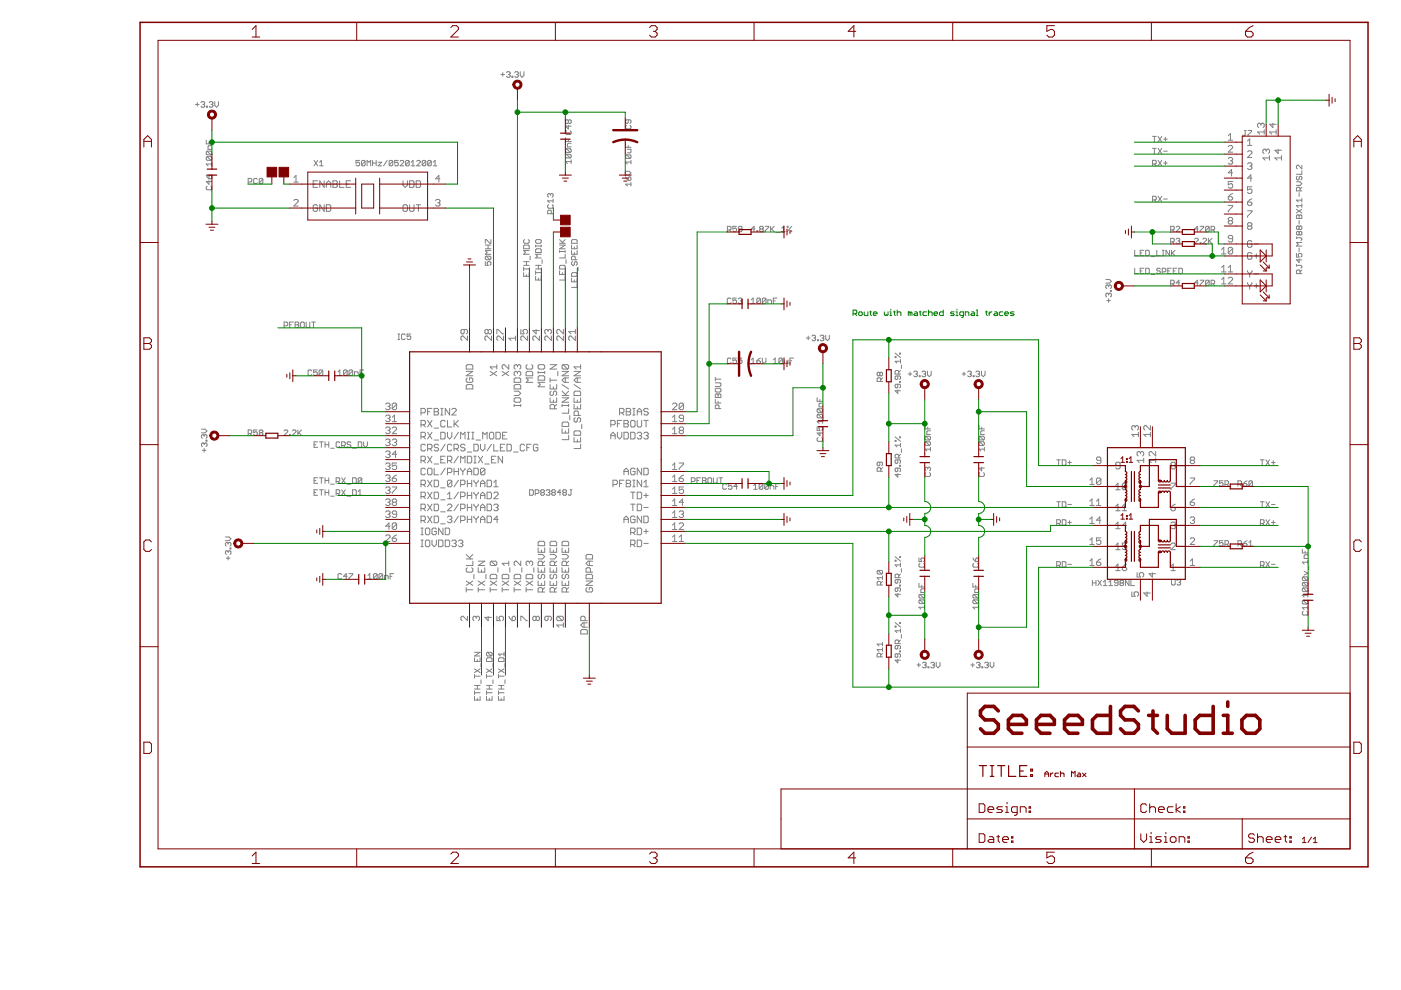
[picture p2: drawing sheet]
<svg xmlns="http://www.w3.org/2000/svg" width="297mm" height="210mm" viewBox="0 0 297 210" stroke-linecap="round" stroke-linejoin="round" font-family="sans-serif">
<g fill="none" stroke="#808080" stroke-width=".21">
<path d="M106.2 15.8h.8M106.6 15.4v.8M107.4 15.4l.2-.2h.3l.3 .2-.3 .4M107.8 15.8h.1M107.9 15.8l.3 .2-.3 .4h-.3l-.2-.2M108.5 16.2h.2v.2h-.2zM109.1 15.4l.2-.2h.4l.2 .2-.2 .4M109.5 15.8h.2M109.7 15.8l.2 .2-.2 .4h-.4l-.2-.2M110.3 15.2v.8l.4 .4 .4-.4v-.8M41.4 22.1h.8M41.8 21.8v.7"/>
<path d="M42.6 21.8l.2-.3h.4l.2 .3-.2 .3M43 22.1h.2M43.2 22.1l.2 .2-.2 .4h-.4l-.2-.2M43.7 29.7v.8h1.2M43.7 37.1l.6 .8M43.8 22.5h.2v.2h-.2zM43.9 32h.8l.2 .2v.4l-.2 .2M43.9 33.2h.8l.2 .2v.4l-.2 .2M43.9 39.5l-.2 .2v.3l.2 .2h.8l.2-.2v-.3l-.2-.2M43.9 33.2l-.2 .2v.4l.2 .2h.8M43.9 32l-.2 .2v.4l.2 .2h.8M43.9 33.2l.8 .8"/>
<path d="M43.9 32l.8 .8M44.3 37.3l.4-.2 .2 .2v.4l-.2 .2h-.4zM44.3 30.1v.4M44.3 38.3v.8l-.6-.6h1.2M44.4 21.8l.2-.3h.3l.2 .3-.2 .3M44.7 22.1h.2M44.9 34.8h-1.2l.4 .4M44.9 34.4v.8M44.9 30.9h-.6l-.2 .2v.6h.8M44.9 22.1l.2 .2-.2 .4h-.3l-.2-.2M45.5 21.5v.8l.4 .4 .4-.4v-.8M52.6 38.6h.6l.2-.2v-.4l-.2-.2h-.6v1.2"/>
<path d="M54.5 38l-.1-.2h-.4l-.2 .2v.8l.2 .2h.4l.1-.2M55.7 38v.8l-.2 .2h-.3l-.2-.2M55.7 38l-.2-.2h-.3l-.2 .2v.8M55.7 38l-.7 .8M62.3 37.7l.5-.5v1.4M62.3 38.6h.9M66.4 39h.5M66.6 34l.8 1.2M67.3 38.3h-.9v1.4h.9M67.4 34l-.8 1.2M67.8 35.2h.7M67.8 34.4l.3-.4v1.2"/>
<path d="M68.7 38.3v1.4l-.9-1.4v1.4M69.2 39.7v-.9l.5-.5 .4 .5v.9M69.2 39h.9M70.6 38.3h.7l.2 .3-.2 .4 .2 .5-.2 .2h-.7zM70.6 39h.7M72 38.3v1.4h.9M73.4 39h.5M74.3 38.3h-.9v1.4h.9M76.2 34h-.7v.6l.6-.2 .1 .2v.4l-.1 .2h-.4l-.2-.2M77.4 34.2l-.2-.2h-.4l-.2 .2v.8M77.4 34.2v.8l-.2 .2h-.4l-.2-.2M77.4 34.2l-.8 .8"/>
<path d="M77.8 35.2v-1.2l.4 .4 .4-.4v1.2M79 34v1.2M79 34.6h.8M79.8 34v1.2M80.2 34.4h.7l-.7 .8h.7M82.1 34l-.8 1.2M83.3 34.2l-.2-.2h-.4l-.2 .2v.8M83.3 34.2v.8l-.2 .2h-.4l-.2-.2M83.3 34.2l-.8 .8M84.4 34h-.7v.6l.5-.2 .2 .2v.4l-.2 .2h-.3l-.2-.2M84.8 34.2l.2-.2h.4l.2 .2v.2l-.8 .8h.8M85.4 38.3v1l.5 .4 .5-.4v-1"/>
<path d="M86.8 34.2l-.2-.2h-.4l-.2 .2v.8M86.8 34.2v.8l-.2 .2h-.4l-.2-.2M86.8 34.2l-.8 .8M86.8 38.3h.7l.3 .3v.9l-.3 .2h-.7zM87.2 35.2h.7M87.2 34.4l.4-.4v1.2M88.2 38.3h.7l.3 .3v.9l-.3 .2h-.7zM88.3 34.2l.2-.2h.4l.2 .2v.2l-.8 .8h.8M90.3 34.2l-.2-.2h-.4l-.2 .2v.8M90.3 34.2v.8l-.2 .2h-.4l-.2-.2M90.3 34.2l-.8 .8M91.4 34.2l-.2-.2h-.3l-.2 .2v.8"/>
<path d="M91.4 34.2v.8l-.2 .2h-.3l-.2-.2M91.4 34.2l-.7 .8M91.9 35.2h.7M91.9 34.4l.3-.4v1.2M93.3 37.9h-.9l.6-.7v1.4M119.9 29.2v.8h1.2M120.1 32.7l.8 .8M120.1 27.7l-.2 .2v.4l.2 .2h.8l.2-.2v-.4l-.2-.2M120.1 31.5h.8l.2 .2v.4l-.2 .2M120.1 32.7h.8l.2 .2v.4l-.2 .2M120.1 32.7l-.2 .2v.4l.2 .2h.8M120.1 31.5l-.2 .2v.4l.2 .2h.8"/>
<path d="M120.1 31.5l.8 .8M120.5 25.6l.2-.2 .4 .2v.4l-.2 .2-.4-.2M120.5 25.6l-.2-.2-.4 .2v.4l.2 .2 .4-.2M120.5 25.6v.4M120.5 26.6v.7l-.6-.5h1.2M120.5 29.6v.4M121.1 34.3h-1.2l.4 .4M121.1 33.9v.8M121.1 30.4h-.6l-.2 .2v.6h.8M132.6 37.5l.6 .8M132.6 36.3h.8l.4 .4-.4 .4h-.8M132.6 30.5v.7h1.2"/>
<path d="M132.8 32.8l.8 .8M132.8 32.8h.8l.2 .2v.4l-.2 .2M132.8 26.6l-.2 .2v.3l.2 .2h.8l.2-.2v-.3l-.2-.2M132.8 32.8l-.2 .2v.4l.2 .2h.8M133 31.6h.8v.6l-.2 .2h-.6M133.2 25.4v.6l-.2 .2-.4-.2v-.4l.2-.2h.8l.2 .2v.4l-.2 .2M133.2 37.7l.2-.2 .4 .2v.4l-.2 .2h-.4zM133.2 30.9v.3M133.8 34.4h-1.2l.4 .4M133.8 39.1h-1.2l.4 .3M133.8 34v.8M133.8 38.7v.7"/>
<path d="M244.4 34.8h.6l.2-.2v-.4l-.2-.2h-.6v1.2M244.4 28.9h.8M244.4 31.5h.8M244.8 28.9v1.2M244.8 31.5v1.1M244.8 34.8l.4 .4M245.5 28.9l.8 1.2M245.5 31.5l.8 1.1M245.5 34l.8 1.2M246.3 28.9l-.8 1.2M246.3 31.5l-.8 1.1M246.3 34l-.8 1.2"/>
<path d="M246.7 32h.8M246.7 34.6h.8M246.7 29.5h.8M247.1 29.1v.8M247.1 34.2v.8M260.4 31.1l.2-.2h.5l.2 .2v.2l-.9 1h.9M260.4 28.8l.5-.5v1.4M260.4 29.7h.9M260.4 33.6l.2-.2h.5l.2 .2-.2 .5M260.9 34.1h.2M261.1 34.1l.2 .2-.2 .5h-.5l-.2-.2M261.3 38.5h-.9v.7l.7-.3 .2 .3v.4l-.2 .3h-.5l-.2-.3"/>
<path d="M261.3 36.6h-.9l.7-.7v1.4M263.8 27.7h.4M264 27.7v.9l-.2 .2-.4-.2M264.5 29.9l.5-.5v1.4M264.5 30.8h.9M264.5 32.2l.2-.2h.5l.2 .2v.2l-.9 1h.9M264.5 34.8l.2-.3h.5l.2 .3-.2 .4M264.6 27.7h.8l-.8 1.1M265 35.2h.2M265.2 35.2l.2 .3-.2 .4h-.5l-.2-.2M265.4 37.8h-.9l.7-.7v1.4M265.4 39.6h-.9v.7l.7-.2 .2 .2v.5l-.2 .2h-.5l-.2-.2"/>
<path d="M267.3 26.4l.3-.3 .4 .3v.4l-.2 .3M267.3 26.4l-.2-.3-.5 .3v.4l.3 .3M267.3 26.4v.2M268 28h-1.4l.5 .4M268 27.5v.9M268.5 31.9l-.3-.3-.4 .3v.4l.2 .3M268.5 31.9l.2-.3 .5 .3v.4l-.3 .3M268.5 31.9v.2M269.2 33.5h-1.4l.4 .5M269.2 33v1M269.9 26.1v1l-.7-.7h1.4M270.6 28h-1.4l.4 .4"/>
<path d="M270.6 27.5v.9M271 31.6v1l-.7-.7h1.4M271.7 33.5h-1.4l.5 .5M271.7 33v1M274.9 38.5h.7l.4 .4-.4 .4h-.7M275.1 37.4l-.2 .2v.4l.2 .1 .3-.1v-.4l.2-.2 .4 .2v.4l-.2 .1M276 35v.8l-.7-.8-.4 .2v.4l.2 .2M276 36.2v.8h-1.1M276 39.7l-.4 .4M62.3 42.5l.2-.2h.5l.2 .2v.3l-.9 .9h.9M67.3 43.6l-.2-.2h-.5l-.2 .2v1l.2 .2h.5l.2-.2v-.5h-.4M68.7 43.4v1.4l-.9-1.4v1.4"/>
<path d="M69.2 43.4h.7l.2 .2v1l-.2 .2h-.7zM85.7 43.4h.4l.3 .2v1l-.3 .2h-.4l-.3-.2v-1zM86.8 43.4v1.2l.3 .2h.4l.3-.2v-1.2M88.2 43.4h1M88.7 43.4v1.4M92.4 42.5l.2-.2h.4l.3 .2-.3 .5M92.8 43h.2M93 43l.3 .2-.3 .5h-.4l-.2-.2M102.9 55.5v.8h.6l-.2-.4 .2-.4h.4l.2 .2v.3l-.2 .3M102.9 52.7h1.2M102.9 52h1.2M103.1 54.3l-.2 .2v.4l.2 .2h.8"/>
<path d="M103.1 54.3l.8 .8M103.1 54.3h.8l.2 .2v.4l-.2 .2M103.5 52v.7M104.1 53.1h-1.2l.4 .4-.4 .4h1.2M104.1 50.8v.8h-.2l-.8-.8h-.2v.8M111 56.3h1.2M111 55.5h1.2M111 52.2l.2-.2h.8l.2 .2v.5h-1.2zM111 57h1.2M111 57.8v.8h1.2v-.8M111 56.6v.8M111.2 50.8l-.2 .2v.4l.2 .2h.8l.2-.2v-.4l-.2-.2"/>
<path d="M111.6 55.5v.8M111.6 58.2v.4M112.2 53.1h-1.2l.4 .4-.4 .4h1.2M112.4 54.3v.8M113.6 56.3h1.1M113.6 52.2h1.1M113.6 52.9l.2-.2h.7l.2 .2v.6h-1.1zM113.6 51l.2-.2h.7l.2 .2v.4l-.2 .2h-.7l-.2-.2zM113.6 58.6v.8h1.1v-.8M113.6 57h1.1M113.6 57.8h1.1M113.6 52v.3"/>
<path d="M113.6 57.4v.8M114.2 56.3v.7M114.2 59v.4M114.7 53.9h-1.1l.4 .4-.4 .4h1.1M114.7 52v.3M114.9 55.1v.8M116.3 43.4l-.2 .2v.4l.2 .2h.8l.2-.2v-.4l-.2-.2M116.7 41.2l.2-.2 .4 .2v.4l-.2 .2M116.7 41.2l-.2-.2-.4 .2v.4l.2 .2M116.7 41.2v.2M116.9 45.3v-.6l-.2-.1h-.4l-.2 .1v.6h1.2M117.3 42.2v.8"/>
<path d="M117.3 42.6h-1.2l.4 .4M118.6 56.5l.3-.2h.7l.2 .2v.5h-1.2zM118.6 57.4v.8h1.2v-.8M118.6 52h1.2l-1.2 .7h1.2M118.6 51.6h1.2M118.6 53.1v.4M118.6 53.3h1.2M118.6 50.8l.8 .8M119.2 57.8v.4M119.8 53.1v.4M119.8 53.9v.8h-1.2M119.8 58.6v.8h-1.2"/>
<path d="M119.8 50.8l-.6 .6M120 55.1v.8M121.2 51l.2-.2h.8l.2 .2v.6h-1.2zM121.2 52v.7h1.2v-.7M121.2 53.1v.8h1.2v-.8M121.2 58l.2-.2h.8l.2 .2v.6h-1.2zM121.2 59v.8h1.2v-.8M121.4 55.5l-.2 .2v.3l.2 .3 .4-.3v-.3l.2-.2 .4 .2v.3l-.2 .3M121.8 52.3v.4M121.8 53.5v.4M121.8 59.4v.4M122 55.1v-.6l-.2-.2h-.4l-.2 .2v.6h1.2"/>
<path d="M122.6 56.6v.8M154.2 48.7h.6l.2-.1v-.4l-.2-.2h-.6v1.1M154.6 48.7l.4 .4M156.1 48h-.7v.6l.4-.2 .3 .2v.3l-.1 .2h-.4l-.2-.2M157.3 48.6h-.6l-.2-.2 .2-.4h.4l.2 .2v.7l-.2 .2h-.4l-.2-.2M160.1 48.6h-.8l.6-.6v1.1M160.5 48.9h.2v.2h-.2zM161.2 48.6h.4M161.2 48.6l-.1 .1 .1 .4h.4l.2-.2-.2-.3M161.2 48.6l-.1-.2 .1-.4h.4l.2 .2-.2 .4M162.2 48h.8l-.8 1.1M163.4 48v1.1"/>
<path d="M163.6 48.6l.5 .5M164.1 48l-.7 .7M164.6 49.3h.7M165.7 49.1h.8M165.7 48.4l.4-.4v1.1M166.9 48h.2v.2h-.2zM167.7 48.9h.2v.2h-.2zM167.9 48l-1 1.1M234.5 59.2h.7l.4 .4-.4 .4h-.7M240.6 56.9v1.1h.7M240.6 53.1v1.1h.7M241.7 53.6h.4"/>
<path d="M241.7 57.4h.4M242.5 56.9h-.8v1.1h.8M242.5 53.1h-.8v1.1h.8M242.9 56.9h.6l.2 .2v.7l-.2 .2h-.6zM242.9 53.1h.6l.2 .2v.7l-.2 .2h-.6zM244.1 58.2h.7M244.1 54.4h.7M244.4 42.4h.6l.2-.2v-.4l-.2-.2h-.6v1.2M244.8 42.4l.4 .4M245.3 53.1v1.1h.7M245.5 41.6l.8 1.2M246 57.1l-.2-.2h-.4l-.1 .4 .1 .1h.4l.2 .4-.2 .2h-.4l-.1-.2"/>
<path d="M246.3 41.6l-.8 1.2M246.4 54.2h.4M246.4 53.1h.4M246.4 57.6h.6l.2-.2v-.3l-.2-.2h-.6v1.1M246.6 53.1v1.1M246.7 42.2h.8M247.6 57.4h.4M248 53.1v1.1l-.8-1.1v1.1M248.2 48.7h.6l.2-.1v-.4l-.2-.2h-.6v1.1M248.2 51.3h.6l.2-.2v-.4l-.2-.2h-.6v1.2M248.3 56.9h-.7v1.1h.7M248.4 53.1v1.1"/>
<path d="M248.6 53.6l.5 .6M248.6 48.7l.4 .4M248.6 51.3l.4 .4M248.8 57.4h.3M249.1 53.1l-.7 .7M249.4 48.2l.2-.2h.3l.2 .2v.2l-.7 .7h.7M249.4 50.7l.2-.2h.3l.2 .2-.2 .4M249.5 56.9h-.7v1.1h.7M249.7 51.1h.2M249.9 56.9h.6l.2 .2v.7l-.2 .2h-.6zM249.9 51.1l.2 .2-.2 .4h-.3l-.2-.2M250.1 60h-.7l.5-.6v1.2"/>
<path d="M253.3 50.7l.2-.2h.4l.1 .2v.2l-.7 .8h.7M254 48.6h-.7l.6-.6v1.1M254 60h-.7l.6-.6v1.2M254.4 48h.8l-.8 1.1M254.4 59.4h.8l-.8 1.2M254.4 51.5h.2v.2h-.2zM255 50.7l.2-.2h.4l.2 .2v.2l-.8 .8h.8M256.2 50.5v1.2M256.4 48.2v.7l-.2 .2h-.4l-.2-.2M256.4 48.2l-.2-.2h-.4l-.2 .2v.7M256.4 59.6l-.2-.2h-.4l-.2 .2v.8M256.4 59.6v.8l-.2 .2h-.4l-.2-.2"/>
<path d="M256.4 48.2l-.8 .7M256.4 59.6l-.8 .8M256.4 51.1l.6 .6M256.8 48.7h.5l.2-.1v-.4l-.2-.2h-.5v1.1M257 50.5l-.8 .8M257.2 48.7l.3 .4M259 56.7l.5-.4v1.4M259 52.9l.5-.4v1.3M259 59.3l.5-.5v1.4M259 53.8h.9M259 57.7h.9M260.4 59l.2-.2h.5l.2 .2v.3l-.9 .9h.9"/>
<path d="M260.4 56.7l.5-.4v1.4M260.4 41.7h.7l.2 .5-.2 .2h-.5l-.2-.2zM260.4 43.6h.9v.2l-.9 .9v.3M260.4 57.7h.9M260.6 46.8l-.2-.2 .2-.5h.5l.2 .2-.2 .5M260.6 46.8l-.2 .2 .2 .5h.5l.2-.2-.2-.5M260.6 46.8h.5M261.3 52.7v.9l-.2 .2h-.5l-.2-.2M261.3 50.6h-.7l-.2-.2 .2-.5h.5l.2 .2v1l-.2 .2h-.5l-.2-.2M261.3 52.7l-.2-.2h-.5l-.2 .2v.9M261.3 41l-.9 .7M261.3 52.7l-.9 .9"/>
<path d="M264.5 42.8h.7l.2 .5-.2 .2h-.5l-.2-.2zM264.5 44.7h.9v.2l-.9 .9v.3M264.5 57.4v.2l.5 .5M264.5 59.9v.3l.5 .4M264.7 47.9h.5M264.7 47.9l-.2 .3 .2 .4h.5l.2-.2-.2-.5M264.7 47.9l-.2-.2 .2-.5h.5l.2 .3-.2 .4M265 58.1v.7M265.4 51.3l-.2-.3h-.5l-.2 .3v.9l.2 .2h.5l.2-.2v-.5h-.4M265.4 53.8l-.2-.2h-.5l-.2 .2v.9l.2 .3h.5l.2-.3v-.4h-.4M265.4 57.4v.2l-.4 .5M265.4 59.9v.3l-.4 .4"/>
<path d="M265.4 42.1l-.9 .7M265.9 51.7h.9M265.9 54.3h.9M265.9 58.1h.9M266.4 53.8v.9M274.9 50.2v.4M274.9 53.7v.8h.5l-.1-.4 .1-.4h.4l.2 .2v.4l-.2 .2M274.9 56.1v.4M274.9 56.3h.9l.2 .2-.2 .4M274.9 50.4h.9l.2 .2-.2 .4M274.9 44.4l1.1 .7M275.1 45.6l.3 .1 .4-.1 .2 .1v.6h-1.1v-.6z"/>
<path d="M275.4 48.1l-.1-.2-.4 .2v.4l.2 .2 .3-.2M275.4 49.3l-.1-.2-.4 .2v.3l.2 .2 .3-.2M275.4 48.1l.2-.2 .4 .2v.4l-.2 .2-.4-.2M275.4 49.3l.2-.2 .4 .2v.3l-.2 .2-.4-.2M275.4 54.9v.8l-.5-.6h1.1M275.4 40.9v.7M275.4 45.7v.6M275.4 46.7v.8M275.4 48.1v.4M275.4 49.3v.3M275.4 52.6v.7M275.6 58v-.6l-.2-.1h-.3l-.2 .1v.6h1.1"/>
<path d="M275.6 40.5v-.6l-.2-.2h-.3l-.2 .2v.6h1.1M276 57.3l-.4 .3M276 42.1v.7M276 43.2v.8M276 51.4h-1.1l.4 .4-.4 .4h1.1M276 44.4l-1.1 .7M276 43.6h-1.1l.4 .4M276 42.4h-1.1l.4 .4M60.2 69.1h.6l.2-.2v-.4l-.2-.2h-.6v1.1M61.4 68.9h.4M62.2 68.3h-.8v1.1M62.6 68.3h.6l.2 .2-.2 .4 .2 .4-.2 .1h-.6z"/>
<path d="M62.6 68.9h.6M63.7 68.5l.2-.2h.4l.2 .2v.8l-.2 .1h-.4l-.2-.1zM64.9 68.3v1l.2 .1h.4l.2-.1v-1M66.1 78.6l-.2-.2h-.4l-.2 .2v.8l.2 .2h.4l.2-.2M66.1 68.3h.8M66.5 68.3v1.1M67.3 78.4h-.8v.6l.4-.2 .4 .2v.4l-.2 .2h-.4l-.2-.2M68.4 78.6v.8l-.2 .2h-.4l-.2-.2M68.4 78.6l-.2-.2h-.4l-.2 .2v.8M68.4 78.6l-.8 .8M71.7 78.8l.4-.4v1.2M71.7 79.6h.7"/>
<path d="M73.6 78.6v.8l-.2 .2h-.4l-.2-.2M73.6 78.6l-.2-.2h-.4l-.2 .2v.8M73.6 78.6l-.8 .8M74.8 78.6v.8l-.2 .2h-.4l-.2-.2M74.8 78.6l-.2-.2h-.4l-.2 .2v.8M74.8 78.6l-.8 .8M75.2 79.6v-.8h.6l.1 .2v.6M76.3 79h.4M77.1 78.4h-.8v1.2M84.4 72h.4M84.4 70.8h.4M84.6 70.8v1.2"/>
<path d="M85.9 71l-.2-.2h-.4l-.2 .2v.8l.2 .2h.4l.2-.2M87.1 70.8h-.8v.6l.4-.2 .4 .2v.4l-.2 .2h-.4l-.2-.2M98.4 69.8v.7l-.2 .3-.5-.3v-.4l.3-.3h.9l.2 .3v.4l-.2 .3M98.8 78.7h1.4l-1.4 1h1.4M99.1 77.3h.9l.2 .3v.7h-1.4v-.7zM99.1 71.2v1l-.9-1-.5 .3v.4l.3 .3M103.5 70.1v.4M103.5 70.1l-.2-.3-.5 .3v.4l.2 .3 .5-.3M103.5 70.1l.2-.3 .5 .3v.4l-.2 .3-.5-.3M103.9 78.7l1.4 1M104.2 71.2v1l-.9-1-.5 .3v.4l.2 .3M105.3 77.3v1"/>
<path d="M105.3 77.8h-1.4l.5 .5M105.3 78.7l-1.4 1M105.3 70.8v-1h.3l.9 1h.2M106.5 78.7l1.4 1M106.7 71.2v1l-.9-1-.5 .3v.4l.3 .3M107.9 77.3v1l-1-1h-.2l-.2 .3v.4l.2 .3M107.9 78.7l-1.4 1M109.3 71.2v1M109.3 71.7h-1.4l.5 .5M109.7 77.6l-.2-.3-.5 .3v.4l.2 .3M109.7 79l-.2-.3-.5 .3v.4l.2 .3M109.7 77.6l.2-.3 .5 .3v.4l-.2 .3"/>
<path d="M109.7 79l.2-.3 .5 .3v.4l-.2 .3M109.7 77.6v.2M109.7 79v.2M110.4 69.8v1h.7l-.2-.7 .2-.3h.5l.2 .3v.4l-.2 .3M111.5 79l.3-.3h.9l.2 .3v.7h-1.4zM111.8 77.3l-.3 .3v.4l.3 .3h.9l.2-.3v-.4l-.2-.3M111.8 71.2v1l-.9-1-.5 .3v.4l.3 .3M113.7 69.8v1l-.7-.7h1.4M114.1 78.7v.5M114.1 79h1.4M114.3 79.7h1l.2 .2v.7h-1.4v-.7zM114.3 77.3h1l.2 .3v.4l-.2 .3h-1l-.2-.3v-.4z"/>
<path d="M114.4 71.2v1l-1-1-.4 .3v.4l.2 .3M115.5 78.7v.5M116.2 70.1l-.2-.3-.5 .3v.4l.2 .3M116.2 70.1l.2-.3 .5 .3v.4l-.2 .3M116.2 70.1v.2M116.6 77.3h1.4l-1.4 1h1.4M116.9 71.2v1l-.9-1-.5 .3v.4l.2 .3M118.3 78.7v1M119.2 78.7h1.4l-1.4 1h1.4M119.4 77.3l-.2 .3v.4l.2 .3h.9M119.4 77.3h.9l.3 .3v.4l-.3 .3M119.4 77.3l.9 1"/>
<path d="M119.4 69.8v1l-.9-1-.5 .3v.4l.3 .3M119.4 71.2v1l-.9-1-.5 .3v.4l.3 .3M121.7 78.7h1.4l-1.4 1h1.4M122 71.2v1l-.9-1-.5 .3v.4l.2 .3M122 69.8v1M122 70.3h-1.4l.5 .5M122.4 60.2v.7h-1.2M123.1 77.8h-1.4l.5 .5M123.1 77.3v1M155 63.4l-.2-.2h-.4l-.2 .2v.8l.2 .2h.4l.2-.2M155 76.1l-.2-.2h-.4l-.2 .2v.8l.2 .2h.4l.2-.2M156.1 63.2h-.7v.6l.4-.2 .3 .2v.4l-.1 .2h-.4l-.2-.2"/>
<path d="M156.1 75.9h-.7v.6l.4-.2 .3 .2v.4l-.1 .2h-.4l-.2-.2M156.5 63.4l.2-.2h.4l.2 .2-.2 .4M156.9 63.8h.2M157.1 63.8l.2 .2-.2 .4h-.4l-.2-.2M157.3 75.9h-.8v.6l.4-.2 .4 .2v.4l-.2 .2h-.4l-.2-.2M159.3 63.6l.4-.4v1.2M159.3 64.4h.8M159.3 76.3l.4-.4v1.2M159.3 77.1h.8M160.5 76.5h.5l.2 .4-.2 .2h-.3l-.2-.2zM161.2 63.4l-.2-.2h-.3l-.2 .2v.8M161.2 63.4v.8l-.2 .2h-.3l-.2-.2"/>
<path d="M161.2 63.4l-.7 .8M161.2 75.9l-.7 .6M161.6 75.9v.8l.4 .4 .4-.4v-.8M162.4 63.4v.8l-.2 .2h-.4l-.2-.2M162.4 63.4l-.2-.2h-.4l-.2 .2v.8M162.4 63.4l-.8 .8M162.8 64.4v-.8h.6l.2 .2v.6M164 63.8h.4M164 77.1h.7M164 76.3l.4-.4v1.2M164.7 63.2h-.7v1.2M165.9 76.1v.8l-.2 .2h-.4l-.2-.2"/>
<path d="M165.9 76.1l-.2-.2h-.4l-.2 .2v.8M165.9 76.1l-.8 .8M166.3 76.3v.6l.2 .2h.6v-.8M167.5 76.5h.4M168.3 75.9h-.8v1.2M171 71.7h.7M171.4 71.3v.8M172.1 71.3l.2-.2h.4l.2 .2-.2 .4M172.5 71.7h.2M172.7 71.7l.2 .2-.2 .3h-.4l-.2-.1M173.3 72.1h.2v.1h-.2zM173.9 71.3l.2-.2h.4l.2 .2-.2 .4"/>
<path d="M174.3 71.7h.2M174.5 71.7l.2 .2-.2 .3h-.4l-.2-.1M175.1 71.1v.8l.4 .3 .3-.3v-.8M186.5 79.1l-.1-.2-.4 .2v.4l.2 .2 .3-.2M186.5 79.1l.2-.2 .4 .2v.4l-.2 .2-.4-.2M186.5 79.1v.4M189.8 75.6h.2v.2h-.2zM189.8 74.9l1.1 .9M190.4 79.7v.6l-.2 .2-.4-.2v-.4l.2-.2h.7l.2 .2v.4l-.2 .2M190.5 79.3v-.6l-.1-.2h-.4l-.2 .2v.6h1.1M190.7 74.9h.2v.2h-.2zM190.9 76.6h-1.1l.4 .4"/>
<path d="M190.9 76.2v.8M190.9 78.5l-.4 .4M191.1 77.4v.7M192.6 79.3h.7M193 78.9v.8M193.7 78.9l.2-.2h.4l.2 .2-.2 .4M194.1 79.3h.2M194.3 79.3l.2 .2-.2 .4h-.4l-.2-.2M194.9 79.7h.2v.2h-.2zM195.5 78.9l.2-.2h.4l.2 .2-.2 .4M195.9 79.3h.2M196.1 79.3l.2 .2-.2 .4h-.4l-.2-.2"/>
<path d="M196.7 78.7v.8l.3 .4 .4-.4v-.8M204 79.3h.8M204.4 78.9v.8M205.1 78.9l.3-.2h.3l.2 .2-.2 .4M205.5 79.3h.2M205.7 79.3l.2 .2-.2 .4h-.3l-.3-.2M206.3 79.7h.2v.2h-.2zM206.9 78.9l.2-.2h.4l.2 .2-.2 .4M207.3 79.3h.2M207.5 79.3l.2 .2-.2 .4h-.4l-.2-.2M208.1 78.7v.8l.4 .4 .4-.4v-.8M234.7 63.7h.7"/>
<path d="M235.1 60.6v.2M235.1 62.4v.2M235.1 63.3v.8M235.1 62.4l-.3-.2-.3 .2v.4l.2 .1M235.1 60.6l-.3-.2-.3 .2v.4l.2 .2M235.1 62.4l.1-.2 .4 .2v.4l-.2 .1M235.1 60.6l.1-.2 .4 .2v.4l-.2 .2M235.4 61.6h.2v.2h-.2zM248.2 60.2h.6l.2-.2v-.4l-.2-.2h-.6v1.2M248.6 60.2l.4 .4M256.8 60.2h.5l.2-.2v-.4l-.2-.2h-.5v1.2M257.2 60.2l.3 .4"/>
<path d="M259 60.2h.9M265 60.6v.7M265.9 60.6h.9M266.4 60.2v.9M42.7 91h.8l.4 .4-.4 .4h-.8M42.9 95.5h.8M43.3 92.4v.2M43.3 94.1v.2M43.3 95.1v.8M43.3 94.1l-.2-.2-.4 .2v.4l.2 .2M43.3 92.4l-.2-.2-.4 .2v.4l.2 .1M43.3 94.1l.2-.2 .4 .2v.4l-.2 .2"/>
<path d="M43.3 92.4l.2-.2 .4 .2v.4l-.2 .1M43.7 93.3h.2v.2h-.2zM52.6 91.9h.6l.2-.2v-.3l-.2-.2h-.6v1.1M53 91.9l.4 .4M54.5 91.2h-.7v.5l.4-.2 .3 .2v.4l-.1 .2h-.4l-.2-.2M55.2 91.7l-.2 .2 .2 .4h.3l.2-.2-.2-.4M55.2 91.7l-.2-.2 .2-.3h.3l.2 .2-.2 .3M55.2 91.7h.3M60.2 91.4l.2-.2h.4l.2 .2v.1l-.8 .8h.8M61.4 92.1h.2v.2h-.2zM62 91.4l.2-.2h.4l.2 .2v.1l-.8 .8h.8M63.2 91.2v1.1"/>
<path d="M63.4 91.7l.5 .6M63.9 91.2l-.7 .7M66.6 94.3h.4M67.4 93.7h-.8v1.1h.8M67.8 93.7h.7M68.1 93.7v1.1M68.9 94.3h.8M68.9 93.7v1.1M69.7 93.7v1.1M70.1 95h.8M72 93.9l-.2-.2h-.3l-.2 .2v.8l.2 .1h.3l.2-.1M72.4 94.5h.6l.2-.2v-.4l-.2-.2h-.6v1.1"/>
<path d="M72.8 94.5l.4 .3M74.4 93.9l-.2-.2h-.4l-.2 .4 .2 .2h.4l.2 .4-.2 .1h-.4l-.2-.1M74.8 95h.7M75.9 93.7h.6l.2 .2v.8l-.2 .1h-.6zM77.1 93.7v.8l.4 .3 .4-.3v-.8M81.8 85.7l.2-.2h.5l.2 .2-.2 .5M81.8 88.2l.2-.2h.5l.2 .2-.2 .5M81.8 90.8l.2-.2h.5l.2 .2-.2 .4M81.8 93.3l.2-.2h.5l.2 .2-.2 .5M81.8 95.9l.2-.3h.5l.2 .3-.2 .4M81.8 98.4l.2-.2h.5l.2 .2-.2 .5M82.2 98.9h.3"/>
<path d="M82.2 96.3h.3M82.2 91.2h.3M82.2 88.7h.3M82.2 86.2h.3M82.2 93.8h.3M82.5 86.2l.2 .2-.2 .5h-.5l-.2-.3M82.5 88.7l.2 .2-.2 .5h-.5l-.2-.2M82.5 91.2l.2 .3-.2 .4h-.5l-.2-.2M82.5 93.8l.2 .2-.2 .5h-.5l-.2-.2M82.5 96.3l.2 .3-.2 .4h-.5l-.2-.2M82.5 98.9l.2 .2-.2 .5h-.5l-.2-.3M83.2 93.3l.2-.2h.5l.2 .2-.2 .5"/>
<path d="M83.2 90.8l.2-.2h.5l.2 .2v.2l-.9 .9h.9M83.2 89.4h.9M83.2 88.5l.4-.5v1.4M83.6 93.8h.3M83.9 93.8l.2 .2-.2 .5h-.5l-.2-.2M84.1 85.7l-.2-.2h-.5l-.2 .2v.9M84.1 98.2h-.9v.7l.7-.3 .2 .3v.4l-.2 .3h-.5l-.2-.3M84.1 96.3h-.9l.7-.7v1.4M84.1 85.7v.9l-.2 .3h-.5l-.2-.3M84.1 85.7l-.9 .9M89.3 92.6h.7l.2-.2v-.5l-.2-.2h-.7v1.4M89.3 90.1h.7l.2-.3v-.4l-.2-.3h-.7v1.4"/>
<path d="M89.3 87.5h.7l.2-.2v-.5l-.2-.2h-.7v1.4M89.3 97.7h.7l.2-.3v-.4l-.2-.3h-.7v1.4M89.7 90.1l.5 .4M89.7 92.6l.5 .5M89.7 97.7l.5 .4M90.2 94.4l-.2-.2h-.5l-.2 .2v1l.2 .2h.5l.2-.2M90.2 99.5l-.2-.2h-.5l-.2 .2v.9l.2 .3h.5l.2-.3M90.7 87.3h.4M90.7 95.1h.7l.2-.2v-.5l-.2-.2h-.7v1.4M90.7 89.1l.9 1.4M90.7 91.7l.9 1.4M90.7 96.7l.9 1.4"/>
<path d="M90.9 99.3h.5l.2 .2v.9l-.2 .3h-.5l-.2-.3v-.9zM91.1 95.1l.5 .5M91.6 86.6h-.9v1.4M91.6 89.1l-.9 1.4M91.6 91.7l-.9 1.4M91.6 96.7l-.9 1.4M92.1 93.3h.9M92.1 99.3v1.4h.9M92.1 86.6h.7l.2 .2-.2 .5 .2 .5-.2 .2h-.7zM92.1 87.3h.7M92.1 90.8h.9M92.1 98.4h.9"/>
<path d="M93 94.4l-.2-.2h-.5l-.2 .2 .2 .5h.5l.2 .2-.2 .5h-.5l-.2-.2M93.5 91.7h.6l.3 .2v.9l-.3 .3h-.6zM93.5 88h.4M93.5 86.6h.4M93.5 97.4h.4M93.7 86.6v1.4M94.4 96.7h-.9v1.4h.9M94.4 89.4l-.3-.3h-.4l-.2 .3v.9l.2 .2h.4l.3-.2M94.4 94.2l-.9 1.4M94.4 99.3l-.9 1.4M94.9 89.1v1.4h.9M94.9 91.7v.9l.4 .5 .5-.5v-.9"/>
<path d="M94.9 97.7h.7l.2-.3v-.4l-.2-.3h-.7v1.4M95.3 86.6v1.4l-.9-1.4v1.4M95.3 97.7l.5 .4M95.8 86.8l.2-.2h.5l.2 .2v.3l-.9 .9h.9M95.8 94.4l-.2-.2h-.5l-.2 .2v1l.2 .2h.5l.2-.2M96.3 100h.9M96.3 89.1v1.4M96.3 95.1h.7l.2-.2v-.5l-.2-.2h-.7v1.4M96.3 99.3v1.4M96.5 89.8l.7 .7M96.7 95.1l.5 .5M97.2 89.1l-.9 1"/>
<path d="M97.2 91.7l-.9 1.4M97.2 99.3v1.4M97.2 96.7l-.9 1.4M97.7 93.1v-1.4l.4 .4 .5-.4v1.4M97.7 98.1v-1.4l.4 .5 .5-.5v1.4M97.7 99.3v.2l.4 .5M98.1 100v.7M98.6 94.4l-.2-.2h-.5l-.2 .2 .2 .5h.5l.2 .2-.2 .5h-.5l-.2-.2M98.6 99.3v.2l-.5 .5M99.1 80.1l-.3 .3v.4l.3 .3h.9l.2-.3v-.4l-.2-.3h-.5v.5M99.1 81.5h.9l.2 .3v.7h-1.4v-.7zM99.1 100h.9"/>
<path d="M99.1 96.7h.7l.2 .3v.9l-.2 .2h-.7zM99.1 93.1h.4M99.1 91.7h.4M99.1 95.8h.9M99.3 91.7v1.4M100 93.1h.5M100 91.7h.5M100.2 91.7v1.4M100.5 94.2h.7l.2 .2v1l-.2 .2h-.7zM100.5 99.3h.7l.2 .2v.9l-.2 .3h-.7zM100.5 98.1h.4M100.5 96.7h.4"/>
<path d="M100.7 96.7v1.4M100.9 93.3h1M101.4 96.7l.9 1.4M101.9 94.2v.9l.4 .5 .5-.5v-.9M102.3 93.1v-1.4l.5 .4 .5-.4v1.4M102.3 96.7l-.9 1.4M102.8 99.5l-.2-.2h-.5l-.2 .2v.9M102.8 99.5v.9l-.2 .3h-.5l-.2-.3M102.8 99.5l-.9 .9M102.8 98.4h.9M103.8 91.9l.2-.2h.5l.2 .2v.9l-.2 .3h-.5l-.2-.3zM104.2 94.2l-.9 1.4"/>
<path d="M104.2 97.4h.5M104.7 94.2v1.4h.9M105.2 96.7h-1v1.4h1M105.2 91.7h.7l.2 .2v.9l-.2 .3h-.7zM106.1 94.9h.5M106.6 92.4h.4M106.6 96.7v1.4l-1-1.4v1.4M107 94.2h-.9v1.4h.9M107.5 91.7h-.9v1.4h.9M107.5 94.2h.7l.2 .2v1l-.2 .2h-.7zM108.9 95.8h.9M109 80.4l.2-.3h1l.2 .3v.7h-1.4z"/>
<path d="M109 85.7v.5M109 82.9h.9l.5 .5-.5 .5h-.9M109 86h1.4M109.2 81.5h1l.2 .3v.7h-1.4v-.7zM109.2 84.3h1l.2 .3v.4l-.2 .3h-1l-.2-.3v-.4zM110.4 85.7v.5M111.2 94.4l-.2-.2h-.5l-.2 .2v1l.2 .2h.5l.2-.2M111.7 94.9h.5M112.6 94.2h-.9v1.4M112.9 80.1h-1.4l.5 .5-.5 .5h1.4M114 94.4l-.2-.2h-.5l-.2 .2v1l.2 .2h.5l.2-.2v-.5h-.4M115.5 81.1h-1.4l.5 .4-.5 .5h1.4"/>
<path d="M116.6 80.1v1M116.6 81.5v1h1.4v-1M116.6 84.3v1h1.4v-1M116.6 80.6h1.4M116.9 82.9l-.3 .3v.4l.3 .3 .4-.3v-.4l.3-.3 .4 .3v.4l-.2 .3M117.3 82v.5M117.3 84.8v.5M117.6 86.7v-.7l-.3-.3h-.4l-.3 .3v.7h1.4M118 85.7l-.4 .5M119.2 90.9v.9h1.4v-.9M119.2 85.7v.5M119.2 82.9l.9 1"/>
<path d="M119.2 84.3h1.4l-1.4 1h1.4M119.2 83.9h1.4M119.2 86h1.4M119.2 81.5l1.4 1M119.4 89.5h.9l.3 .2v.7h-1.4v-.7zM119.9 80.1v1M119.9 91.4v.4M120.6 80.1h-1l-.4 .5 .4 .5h1M120.6 85.7v.5M120.6 86.7v.9h-1.4M120.6 92.3v.9h-1.4M120.6 82.9l-.7 .7"/>
<path d="M120.8 88.1v.9M121.7 85.7v1h1.4v-1M121.7 91.6l.2-.2h1l.2 .2v.7h-1.4zM121.7 92.8v.9h1.4v-.9M121.7 83.2l.2-.3h1l.2 .3v.7h-1.4zM121.7 84.3v1h1.4v-1M121.7 81.5l1.4 1M121.9 88.6l-.2 .2v.5l.5 .2 .2-.2v-.5l.5-.2 .2 .2v.5l-.2 .2M122.4 80.1v1M122.4 84.8v.5M122.4 86.2v.5M122.4 93.2v.5"/>
<path d="M122.6 88.1v-.7l-.2-.3h-.5l-.2 .3v.7h1.4M123.1 80.1h-.9l-.5 .5 .5 .5h.9M123.1 94.2v.9h-1.4M123.3 90v.9M129.5 90.1h.7l.2-.3v-.4l-.2-.3h-.7v1.4M129.5 93.1v-1l.5-.4 .4 .4v1M129.5 92.4h.9M130.9 91.7v.9l.5 .5 .4-.5v-.9M130.9 89.8h.5M131.4 87.5h.7l.2-.2v-.5l-.2-.2h-.7v1.4M131.8 89.1h-.9v1.4M131.8 87.5l.5 .5"/>
<path d="M132.3 89.1h.7l.2 .3-.2 .4 .2 .5-.2 .2h-.7zM132.3 91.7h.7l.2 .2v.9l-.2 .3h-.7zM132.3 100h.9M132.3 89.8h.7M132.8 86.6h.7l.2 .2-.2 .5 .2 .5-.2 .2h-.7zM132.8 87.3h.7M133.7 89.4l.2-.3h.5l.2 .3v.9l-.2 .2h-.5l-.2-.2zM133.7 91.7h.7l.2 .2v.9l-.2 .3h-.7zM134.2 88h.4M134.2 86.6h.4M134.4 86.6v1.4M134.6 99.5l-.2-.2h-.5l-.2 .2v.9l.2 .3h.5l.2-.3v-.4h-.4"/>
<path d="M135.1 88v-.9l.5-.5 .4 .5v.9M135.1 89.1v1.2l.2 .2h.5l.2-.2v-1.2M135.1 91.9l.2-.2h.5l.2 .2v.2l-.2 .3M135.1 87.3h.9M135.6 92.4h.2M135.8 92.4l.2 .2-.2 .5h-.5l-.2-.3M136 99.3v1.4l-.9-1.4v1.4M136.5 99.3h.7l.2 .2v.9l-.2 .3h-.7zM136.5 91.9l.2-.2h.5l.2 .2v.2l-.2 .3M136.5 89.1h.9M137 89.1v1.4M137 92.4h.2"/>
<path d="M137.2 92.4l.2 .2-.2 .5h-.5l-.2-.3M137.4 86.8l-.2-.2h-.5l-.2 .5 .2 .2h.5l.2 .5-.2 .2h-.5l-.2-.2M142.6 85.7l.2-.2h.5l.2 .2v.2l-.9 1h.9M142.6 91l.4-.4v1.3M142.6 88.5l.4-.5v1.4M142.6 98.6l.4-.4v1.4M142.6 99.6h.9M142.6 91.9h.9M142.6 89.4h.9M144 98.2h.9v.2l-.9 .9v.3M144.2 91.2l-.2-.2 .2-.4h.5l.2 .2-.2 .4M144.2 91.2l-.2 .3 .2 .4h.5l.2-.2-.2-.5"/>
<path d="M144.2 91.2h.5M144.9 85.7l-.2-.2h-.5l-.2 .2v.9M144.9 85.7v.9l-.2 .3h-.5l-.2-.3M144.9 88.7h-.7l-.2-.2 .2-.5h.5l.2 .2v1l-.2 .2h-.5l-.2-.2M144.9 85.7l-.9 .9M151.7 82.5l.1-.2h.8l.2 .2v.4l-.2 .2h-.8l-.1-.2zM151.7 80v.8M151.7 84.7v.7h1.1M151.7 81.2h.9l.2 .2v.3l-.2 .3h-.9M151.7 80.4h1.1M151.8 83.5l.5 .2 .3-.2 .2 .2v.6h-1.1v-.6zM152.3 83.7v.6"/>
<path d="M152.3 85.1v.3M152.4 86.6v-.6l-.1-.1h-.5l-.1 .1v.6h1.1M173.2 90.5v.7h.6l-.1-.4 .1-.3h.4l.2 .2v.3l-.2 .2M173.2 84.3v.8h1.2M173.4 92.8l-.2 .2v.4l.2 .2h.8l.2-.2v-.4l-.2-.2M173.4 86.7h.8l.2 .1v.4l-.2 .2M173.4 87.8h.8l.2 .2v.4l-.2 .2M173.4 87.8l-.2 .2v.4l.2 .2h.8M173.4 86.7l-.2 .1v.4l.2 .2h.8M173.4 87.8l.8 .8M173.4 86.7l.8 .7M173.8 91.6v.8l-.6-.6h1.2"/>
<path d="M173.8 84.7v.4M174.4 89.4h-1.2l.5 .4M174.4 89v.8M174.4 85.5h-.6l-.1 .2v.6h.7M186.5 98v.6l-.1 .1-.4-.1v-.4l.2-.2h.7l.2 .2v.4l-.2 .1M186.7 80.9v-.6l-.2-.2h-.3l-.2 .2v.6h1.1M186.7 99.9v-.6l-.2-.2h-.3l-.2 .2v.6h1.1M187.1 80.1l-.4 .4M187.1 99.1l-.4 .4M189.8 93.4h.2v.2h-.2zM189.8 92.6l1.1 1M190.4 82.7v.7l-.6-.6h1.1"/>
<path d="M190.4 81.5v.5l-.2 .2-.4-.2v-.3l.2-.2h.7l.2 .2v.3l-.2 .2M190.4 97.5v.6l-.2 .2-.4-.2v-.4l.2-.2h.7l.2 .2v.4l-.2 .2M190.4 99.3v.5l-.2 .2-.4-.2v-.4l.2-.1h.7l.2 .1v.4l-.2 .2M190.5 97.1v-.6l-.1-.2h-.4l-.2 .2v.6h1.1M190.7 80.9h.2v.2h-.2zM190.7 92.6h.2v.2h-.2zM190.7 98.7h.2v.1h-.2zM190.9 94v.8M190.9 96.3l-.4 .4M190.9 94.4h-1.1l.4 .4M191.1 95.2v.7M196.1 90.2v.7h1.2"/>
<path d="M196.3 92.5h.8l.2 .2v.4l-.2 .2M196.3 93.7h.8l.2 .2v.4l-.2 .1M196.3 93.7l-.2 .2v.4l.2 .1h.8M196.3 92.5l-.2 .2v.4l.2 .2h.8M196.3 93.7l.8 .7M196.3 92.5l.8 .8M196.7 99.3l-.2-.2-.4 .2v.3l.2 .2M196.7 99.3l.2-.2 .4 .2v.3l-.2 .2M196.7 90.6v.3M196.7 99.3v.1M197.3 91.3h-.6l-.2 .2v.6h.8M197.3 95.2h-1.2l.4 .4"/>
<path d="M197.3 94.8v.8M207.5 90.2v.7h1.2M207.7 93.7l-.2 .2v.4l.2 .1h.8M207.7 93.7h.8l.2 .2v.4l-.2 .1M207.7 92.5l-.2 .2v.4l.2 .2h.8M207.7 92.5h.8l.2 .2v.4l-.2 .2M207.7 93.7l.8 .7M207.7 92.5l.8 .8M208.1 90.6v.3M208.1 99.1v.7l-.6-.5h1.2M208.7 91.3h-.6l-.2 .2v.6h.8M208.7 95.2h-1.2l.4 .4"/>
<path d="M208.7 94.8v.8M224 97.5h.8M224.5 97.5v1.2M225.2 97.5h.6l.2 .2v.8l-.2 .2h-.6zM226.4 98.1h.8M226.8 97.7v.8M233.4 97.6h-.7l-.2-.2 .2-.5h.5l.2 .2v1l-.2 .2h-.5l-.2-.2M237.5 98.7h-.7l-.2-.2 .2-.5h.5l.2 .2v1l-.2 .2h-.5l-.2-.2M240.7 90.5l-.3-.3-.4 .3v.4l.2 .3M240.7 90.5l.2-.3 .5 .3v.4l-.3 .3M240.7 90.5v.2M241.4 92.1h-1.4l.4 .5"/>
<path d="M241.4 91.7v.9M241.8 96l-.2-.3-.5 .3v.4l.2 .3M241.8 96l.2-.3 .5 .3v.4l-.2 .3M241.8 96v.2M242.5 97.1v1M242.5 97.6h-1.4l.5 .5M243.9 92.1h-1.4l.5 .5M243.9 90.2v1l-.9-1-.5 .3v.4l.2 .3M243.9 91.7v.9M245 95.7v1l-.9-1-.5 .3v.4l.3 .3M245 97.6h-1.4l.5 .5M245 97.1v1"/>
<path d="M248.5 98.7l-.2-.2 .2-.5h.5l.2 .2-.2 .5M248.5 98.7l-.2 .2 .2 .5h.5l.2-.2-.2-.5M248.5 98.7h.5M252.6 97.6l-.3-.2 .3-.5h.4l.3 .2-.3 .5M252.6 97.6l-.3 .2 .3 .5h.4l.3-.2-.3-.5M252.6 97.6h.4M267.2 97.5h.8M267.6 97.5v1.2M268.4 97.5l.8 1.2M269.2 97.5l-.8 1.2M269.6 98.1h.7M270 97.7v.8"/>
<path d="M47.8 113.9h.8l.4 .3-.4 .4h-.8M48 118.3h.8M48.4 115.2v.2M48.4 117v.2M48.4 117.9v.8M48.4 117l-.2-.2-.4 .2v.4l.2 .2M48.4 115.2l-.2-.2-.4 .2v.4l.2 .2M48.4 117l.2-.2 .4 .2v.4l-.2 .2M48.4 115.2l.2-.2 .4 .2v.4l-.2 .2M48.8 116.2h.2v.2h-.2zM66.6 104.4h.4M66.6 101.9h.4"/>
<path d="M67.4 103.8h-.8v1.2h.8M67.4 101.3h-.8v1.2h.8M67.8 103.8h.7M67.8 101.3h.7M68.1 101.3v1.2M68.1 103.8v1.2M68.9 104.4h.8M68.9 101.9h.8M68.9 101.3v1.2M68.9 103.8v1.2M69.7 101.3v1.2M69.7 103.8v1.2"/>
<path d="M70.1 102.7h.8M70.1 105.2h.8M71.3 104.6h.5l.2-.2v-.4l-.2-.2h-.5v1.2M71.3 102.1h.5l.2-.2v-.4l-.2-.2h-.5v1.2M71.6 102.1l.4 .4M71.6 104.6l.4 .4M72.4 101.3l.8 1.2M72.4 103.8l.8 1.2M73.2 101.3l-.8 1.2M73.2 103.8l-.8 1.2M73.6 102.7h.8M73.6 105.2h.8"/>
<path d="M74.8 103.8h.6l.1 .2v.8l-.1 .2h-.6zM74.8 101.3h.6l.1 .2v.8l-.1 .2h-.6zM75.9 105h.8M75.9 104.2l.4-.4v1.2M76.7 101.5l-.2-.2h-.4l-.2 .2v.8M76.7 101.5v.8l-.2 .2h-.4l-.2-.2M76.7 101.5l-.8 .8M81.8 100.9l.2-.2h.5l.2 .2-.2 .5M81.8 103.5l.2-.2h.5l.2 .2-.2 .4M81.8 106l.2-.2h.5l.2 .2-.2 .5M81.8 108.6l.2-.3h.5l.2 .3-.2 .4M81.8 113.6l.2-.2h.5l.2 .2v.3l-.9 .9h.9"/>
<path d="M82.2 109h.3M82.2 106.5h.3M82.2 101.4h.3M82.2 103.9h.3M82.5 103.9l.2 .3-.2 .4h-.5l-.2-.2M82.5 101.4l.2 .2-.2 .5h-.5l-.2-.2M82.5 106.5l.2 .2-.2 .5h-.5l-.2-.2M82.5 109l.2 .3-.2 .4h-.5l-.2-.2M82.7 111.6h-.9l.7-.7v1.4M83.2 114.1h.7l.2 .5-.2 .2h-.5l-.2-.2zM83.2 103.3h.9v.2l-.9 .9v.2M83.2 101.4h.7l.2 .5-.2 .2h-.5l-.2-.2z"/>
<path d="M83.4 106.5l-.2 .2 .2 .5h.5l.2-.2-.2-.5M83.4 106.5h.5M83.4 106.5l-.2-.2 .2-.5h.5l.2 .2-.2 .5M84.1 111.1v.9l-.2 .3h-.5l-.2-.3M84.1 111.1l-.2-.2h-.5l-.2 .2v.9M84.1 109h-.7l-.2-.2 .2-.5h.5l.2 .3v.9l-.2 .2h-.5l-.2-.2M84.1 100.7l-.9 .7M84.1 111.1l-.9 .9M84.1 113.4l-.9 .7M89.3 102.7h.7l.2-.2v-.5l-.2-.2h-.7v1.4M89.3 114.5h.4M89.3 115.9h.4"/>
<path d="M89.3 112h.4M89.3 113.4h.4M89.3 110.4h.7l.2-.3v-.4l-.2-.3h-.7v1.4M89.3 107.8h.7l.2-.2v-.5l-.2-.2h-.7v1.4M89.3 105.3h.7l.2-.2v-.5l-.2-.2h-.7v1.3M89.5 112v1.4M89.5 114.5v1.4M89.7 102.7l.5 .5M89.7 105.3l.5 .4M89.7 107.8l.5 .5M89.7 110.4l.5 .4M90.4 114.5h.5l.2 .2v1l-.2 .2h-.5l-.2-.2v-1z"/>
<path d="M90.4 112h.5l.2 .2v.9l-.2 .3h-.5l-.2-.3v-.9zM90.7 101.8l.9 1.4M90.7 104.4l.9 1.3M90.7 106.9l.9 1.4M90.7 109.4l.9 1.4M91.6 114.5v.9l.5 .5 .4-.5v-.9M91.6 101.8l-.9 1.4M91.6 104.4l-.9 1.3M91.6 106.9l-.9 1.4M91.6 109.4l-.9 1.4M92.1 109.4h.7l.2 .3v.9l-.2 .2h-.7zM92.1 106.9h.7l.2 .2v1l-.2 .2h-.7z"/>
<path d="M92.1 104.4h.7l.2 .2v.9l-.2 .2h-.7zM92.1 101.8h.7l.2 .2v1l-.2 .2h-.7zM92.5 112.2l-.2-.2h-.5l-.2 .2v.9l.2 .3h.5l.2-.3v-.4h-.4M93 114.5h.7l.2 .2v1l-.2 .2h-.7zM93.5 103.4h.9M93.5 106h.9M93.5 108.5h.9M93.5 111.1h.9M93.9 112v1.4l-.9-1.4v1.4M94.4 114.5h.7l.2 .2v1l-.2 .2h-.7zM94.4 112h.7l.2 .2v.9l-.2 .3h-.7zM94.9 109.7l.2-.3h.5l.2 .3-.2 .4"/>
<path d="M94.9 107.1l.2-.2h.5l.2 .2v.3l-.9 .9h.9M94.9 105.7h.9M94.9 100.2h.7l.2-.2v-.5l-.2-.2h-.7v1.4M94.9 104.8l.4-.4v1.3M95.3 110.1h.3M95.6 110.1l.2 .3-.2 .4h-.5l-.2-.2M95.8 114.7l.2-.2h.5l.2 .2-.2 .5M95.8 102l-.2-.2h-.5l-.2 .2v1M95.8 102v1l-.2 .2h-.5l-.2-.2M95.8 102l-.9 1M96.3 115.2h.2M96.5 115.2l.2 .2-.2 .5h-.5l-.2-.2"/>
<path d="M97.2 114.7l.2-.2h.5l.2 .2-.2 .5M97.2 101.8l-.9 1.4M97.2 104.4l-.9 1.3M97.2 106.9l-.9 1.4M97.2 109.4l-.9 1.4M97.7 102.7h.7l.2-.2v-.5l-.2-.2h-.7v1.4M97.7 115.2h.2M97.7 110.4h.7l.2-.3v-.4l-.2-.3h-.7v1.4M97.7 107.8h.7l.2-.2v-.5l-.2-.2h-.7v1.4M97.7 105.3h.7l.2-.2v-.5l-.2-.2h-.7v1.3M97.9 115.2l.2 .2-.2 .5h-.5l-.2-.2M98.8 118.5h1.4"/>
<path d="M98.8 117.6l1 .9M99.1 110.1h.9M99.1 107.6h.9M99.1 105.1h.9M99.1 102.5h.9M99.1 100.7v-1l.4-.4 .5 .4v1M99.1 101.8v1.4M99.1 104.4v1.3M99.1 106.9v1.4M99.1 109.4v1.4M100 101.8v1.4M100 104.4v1.3"/>
<path d="M100 106.9v1.4M100 109.4v1.4M100.2 119v.9h-1.4M100.2 117.6l-.7 .7M100.5 101.8v.2l.4 .5M100.5 104.4v.2l.4 .5M100.5 106.9v.2l.4 .5M100.5 109.4v.3l.4 .4M100.9 102.5v.7M100.9 105.1v.6M100.9 107.6v.7M100.9 110.1v.7"/>
<path d="M101.4 119h1.4l-1.4 .9h1.4M101.4 101.8v.2l-.5 .5M101.4 104.4v.2l-.5 .5M101.4 106.9v.2l-.5 .5M101.4 109.4v.3l-.5 .4M101.9 110.1h.9M101.9 107.6h.9M101.9 105.1h.9M101.9 102.5h.9M101.9 103.2v-.9l.4-.5 .5 .5v.9M101.9 105.7v-.9l.4-.4 .5 .4v.9M101.9 108.3v-.9l.4-.5 .5 .5v.9"/>
<path d="M101.9 110.8v-.9l.4-.5 .5 .5v.9M103.3 109.4h.7l.2 .3v.9l-.2 .2h-.7zM103.3 106.9h.7l.2 .2v1l-.2 .2h-.7zM103.3 104.4h.7l.2 .2v.9l-.2 .2h-.7zM103.3 101.8h.7l.2 .2v1l-.2 .2h-.7zM104.2 119h.9l.2 .2v.5l-.2 .2M104.2 119l-.3 .2v.5l.3 .2h.9M104.2 119l.9 .9M104.7 104.6l.2-.2h.5l.2 .2v.2l-.9 .9h.9M104.7 107.1l.2-.2h.5l.2 .2-.2 .5M104.7 103.2h.9M104.7 102.3l.5-.5v1.4"/>
<path d="M105.2 107.6h.2M105.4 107.6l.2 .2-.2 .5h-.5l-.2-.2M105.6 110.1h-.9l.7-.7v1.4M107.9 119v.9M107.9 119.4h-1.4l.4 .5M110.4 119v.9l-.9-.9-.5 .2v.5l.2 .2M112.2 119.2v.2M112.2 119.2l-.2-.2-.5 .2v.5l.3 .2M112.2 119.2l.3-.2 .4 .2v.5l-.2 .2M112.3 103.8h.6l.2 .2v.8l-.2 .2h-.6zM113.5 104.6h.5l.3-.2v-.4l-.3-.2h-.5v1.2M114.1 117.6h.9l.5 .4-.5 .5h-.9"/>
<path d="M114.1 115l.2-.2h1l.2 .2v.7h-1.4zM114.1 116.2v.9h1.4v-.9M114.8 116.6v.5M114.8 104.4l-.2 .2 .2 .4h.4l.2-.2-.2-.4M114.8 104.4l-.2-.2 .2-.4h.4l.2 .2-.2 .4M114.8 104.4h.4M115 119.9v-.7l-.2-.2h-.5l-.2 .2v.7h1.4M115.5 119l-.5 .4M115.8 104l.2-.2h.4l.2 .2-.2 .4M116.2 104.4h.2M116.4 104.4l.2 .2-.2 .4h-.4l-.2-.2M116.6 115l.3-.2h.9l.2 .2v.7h-1.4z"/>
<path d="M116.6 116.2v.9h1.4v-.9M116.6 117.6h1l.4 .4-.4 .5h-1M117.2 104.4l-.2 .2 .2 .4h.4l.2-.2-.2-.4M117.2 104.4l-.2-.2 .2-.4h.4l.2 .2-.2 .4M117.2 104.4h.4M117.3 116.6v.5M117.6 119.9v-.7l-.3-.2h-.4l-.3 .2v.7h1.4M118 119l-.4 .4M118.9 104.4h-.7l.5-.6v1.2M119.2 117.6h.9l.5 .4-.5 .5h-.9M119.2 116.2v.9h1.4v-.9M119.2 115l.2-.2h.9l.3 .2v.7h-1.4z"/>
<path d="M119.5 104.4l-.2 .2 .2 .4h.4l.2-.2-.2-.4M119.5 104.4l-.2-.2 .2-.4h.4l.2 .2-.2 .4M119.5 104.4h.4M119.9 116.6v.5M120.1 119.9v-.7l-.2-.2h-.5l-.2 .2v.7h1.4M120.6 119l-.5 .4M120.9 103.8h.4M121.1 103.8v1l-.2 .2-.4-.2M124.2 117.8l.3-.2h.9l.2 .2v.7h-1.4zM124.9 119v.9M125.6 119h-.9l-.5 .4 .5 .5h.9M130 102.7h.7l.2-.2v-.5l-.2-.2h-.7v1.4"/>
<path d="M131.4 102.5h.4M132.3 100.7v-1l.5-.4 .4 .4v1M132.3 110.8v-.9l.5-.5 .4 .5v.9M132.3 110.1h.9M132.3 101.8h-.9v1.4M132.8 101.8h.7l.2 .2-.2 .5 .2 .5-.2 .2h-.7zM132.8 102.5h.7M133.7 112.9h.7l.2-.2v-.5l-.2-.2h-.7v1.4M133.7 115.4h.7l.2-.2v-.5l-.2-.2h-.7v1.4M133.7 106.9h.9M133.7 104.4h.9M134.2 115.4l.4 .5"/>
<path d="M134.2 112.9l.4 .5M134.2 104.4v1.3M134.2 106.9v1.4M134.2 101.8h.4M134.2 103.2h.4M134.4 101.8v1.4M134.6 109.7l-.2-.3h-.5l-.2 .3v.9l.2 .2h.5l.2-.2v-.5h-.4M135.1 114.5h.7l.2 .2v1l-.2 .2h-.7zM135.1 104.4h.7l.2 .2v.9l-.2 .2h-.7zM135.1 106.9h.7l.2 .2v1l-.2 .2h-.7zM135.1 112h.7l.2 .2v.9l-.2 .3h-.7zM136 101.8v1.4l-.9-1.4v1.4"/>
<path d="M136 109.4v1.4l-.9-1.4v1.4M136.5 115.2h.9M136.5 112.7h.9M136.5 102.3l.5-.5v1.4M136.5 109.4h.7l.2 .3v.9l-.2 .2h-.7zM136.5 107.6h.9M136.5 105.1h.9M136.5 103.2h.9M137 104.6v.9M137 112.2v.9M142.6 104.6h.9M142.6 113.9l.4-.5v1.4"/>
<path d="M142.6 101.2l.4-.5v1.4M142.6 103.7l.4-.4v1.3M142.6 106.3l.4-.5v1.4M142.6 108.8l.4-.5v1.4M142.6 111.3l.4-.4v1.4M142.6 114.8h.9M142.6 112.3h.9M142.6 109.7h.9M142.6 107.2h.9M142.6 102.1h.9M144 114.8h.9M144 113.9l.5-.5v1.4"/>
<path d="M144 111.1l.2-.2h.5l.2 .2v.2l-.9 1h.9M144 101.4h.7l.2 .5-.2 .2h-.5l-.2-.2zM144 108.6l.2-.3h.5l.2 .3-.2 .4M144.5 109h.2M144.7 109l.2 .3-.2 .4h-.5l-.2-.2M144.9 103.3h-.9v.6l.7-.2 .2 .2v.5l-.2 .2h-.5l-.2-.2M144.9 106.5h-.9l.7-.7v1.4M144.9 100.7l-.9 .7M146.6 102.1h.6l.2-.2v-.4l-.2-.2h-.6v1.2M147.8 101.9h.3M148.5 101.3h-.7v1.2M148.9 101.3h.6l.2 .2-.2 .4 .2 .4-.2 .2h-.6z"/>
<path d="M148.9 101.9h.6M150.1 101.5l.2-.2h.4l.2 .2v.8l-.2 .2h-.4l-.2-.2zM151.3 101.3v1l.2 .2h.3l.2-.2v-1M152.4 101.3h.8M152.8 101.3v1.2M154 102.8l-.2-.2h-.4l-.2 .2v.7l.2 .2h.4l.2-.2M155.2 102.6h-.8v.5l.4-.1 .4 .1v.4l-.2 .2h-.4l-.2-.2M156.4 103.1h-.8l.6-.5v1.1M159.8 103l.4-.4v1.1M159.8 103.7h.8M161.7 102.8v.7l-.2 .2h-.3l-.2-.2M161.7 102.8l-.2-.2h-.3l-.2 .2v.7"/>
<path d="M161.7 102.8l-.7 .7M162.9 102.8v.7l-.2 .2h-.4l-.2-.2M162.9 102.8l-.2-.2h-.4l-.2 .2v.7M162.9 102.8l-.8 .7M163.3 103.7v-.7h.6l.2 .1v.6M164.5 103.1h.3M165.2 102.6h-.7v1.1M189.8 118.8h.2v.2h-.2zM189.8 118l1.1 1M190.4 100.4v.8l-.6-.6h1.1M190.7 118h.2v.2h-.2zM190.9 119.4v.8"/>
<path d="M190.9 119.8h-1.1l.4 .4M194.8 118.3v.8h.6l-.2-.4 .2-.4h.4l.2 .2v.4l-.2 .2M195 119.5l-.2 .2v.4l.2 .1h.8l.2-.1v-.4l-.2-.2M196.3 100.2l-.2 .2v.4l.2 .2h.8l.2-.2v-.4l-.2-.2M206.3 118.3l.6 .8M206.5 119.5l-.2 .2v.4l.2 .1h.7l.2-.1v-.4l-.2-.2M206.9 118.5l.2-.2 .3 .2v.4l-.2 .2h-.3zM207.7 100.2l-.2 .2v.4l.2 .2h.8l.2-.2v-.4l-.2-.2M224 111h.6l.2-.2v-.4l-.2-.2h-.6v1.2M224 119.9h.6l.2-.2v-.4l-.2-.2h-.6v1.1M224 106.4h.8M224.5 106.4v1.1"/>
<path d="M224.5 111l.3 .4M224.5 119.9l.3 .3M225.2 106.4h.6l.2 .2v.8l-.2 .1h-.6zM225.2 119.1h.6l.2 .2v.8l-.2 .1h-.6zM225.2 110.2h.6l.2 .2v.8l-.2 .2h-.6zM226.4 107h.8M226.4 110.8h.8M226.4 119.7h.8M226.8 110.4v.8M231.1 102.7h.9M231.1 119.9h.9M231.1 115.4h.9"/>
<path d="M231.1 107.2h.9M231.1 111h.9M231.1 101.8l.4-.5v1.4M231.1 106.3l.4-.5v1.4M231.1 110.1l.4-.5v1.4M231.1 114.5l.4-.5v1.4M231.1 119l.4-.5v1.4M232.5 119.2h.7l.2 .5-.2 .2h-.5l-.2-.2zM232.5 107.2h.9M232.5 106.3l.4-.5v1.4M233.4 114h-.9v.7l.7-.2 .2 .2v.5l-.2 .2h-.5l-.2-.2M233.4 101.6v.9l-.2 .2h-.5l-.2-.2"/>
<path d="M233.4 110.3h-.9l.7-.7v1.4M233.4 101.6l-.2-.3h-.5l-.2 .3v.9M233.4 101.6l-.9 .9M233.4 118.5l-.9 .7M236.6 103.8h.9M236.6 102.9l.4-.5v1.4M236.6 107.4l.4-.5v1.4M236.6 111.2l.4-.5v1.4M236.6 115.6l.4-.5v1.4M236.6 108.3h.9M236.6 116.5h.9M236.6 112.1h.9"/>
<path d="M238 108.3h.9M238 107.4l.4-.5v1.4M238.9 102.7v.9l-.2 .2h-.5l-.2-.2M238.9 111.4h-.9l.7-.7v1.4M238.9 115.1h-.9v.7l.4-.2 .5 .2v.5l-.2 .2h-.5l-.2-.2M238.9 102.7l-.2-.3h-.5l-.2 .3v.9M238.9 102.7l-.9 .9M238.9 119.6l-.9 .7M248.3 102.4h.9v.3l-.9 .9v.2M248.3 107.6h.7l.2 .5-.2 .2h-.5l-.2-.2zM248.3 115.4l.2-.3h.5l.2 .3v.2l-.9 .9h.9M248.3 110.9l.2-.2h.5l.2 .2-.2 .5"/>
<path d="M248.7 111.4h.3M249 111.4l.2 .2-.2 .5h-.5l-.2-.2M249.2 106.9l-.9 .7M252.3 109.8l.3-.2h.4l.3 .2-.3 .5M252.3 119.9h1M252.3 114.3l.3-.3h.4l.3 .3v.2l-1 .9h1M252.3 106.5h.7l.3 .5-.3 .2h-.4l-.3-.2zM252.3 119l.5-.5v1.4M252.3 101.3h1v.3l-1 .9v.2M252.8 110.3h.2M253 110.3l.3 .2-.3 .5h-.4l-.3-.2M253.3 105.8l-1 .7"/>
<path d="M257.4 114.6h.7l-.7 1.2M257.4 101.9h.7l-.7 1.2M259.3 114.6h-.7v.6l.3-.2 .4 .2v.4l-.2 .2h-.4l-.1-.2M259.3 101.9h-.7v.6l.3-.2 .4 .2v.4l-.2 .2h-.4l-.1-.2M259.7 115.4h.6l.2-.2v-.4l-.2-.2h-.6v1.2M259.7 102.7h.6l.2-.2v-.4l-.2-.2h-.6v1.2M260.1 102.7l.4 .4M260.1 115.4l.4 .4M262.5 115.4h.5l.2-.2v-.4l-.2-.2h-.5v1.2M262.5 102.7h.5l.2-.2v-.4l-.2-.2h-.5v1.2M262.8 102.7l.4 .4M262.8 115.4l.4 .4"/>
<path d="M263.6 102.5h.6l.2 .4-.2 .2h-.4l-.2-.2zM263.6 115.2h.6l.2 .4-.2 .2h-.4l-.2-.2zM264.4 101.9l-.8 .6M264.4 114.6l-.8 .6M264.8 115.8h.8M264.8 115l.4-.4v1.2M265.6 102.1l-.2-.2h-.4l-.2 .2v.8M265.6 102.1v.8l-.2 .2h-.4l-.2-.2M265.6 102.1l-.8 .8M267.2 119.9h.6l.2-.2v-.4l-.2-.2h-.6v1.1M267.2 111h.6l.2-.2v-.4l-.2-.2h-.6v1.2M267.2 106.4h.8"/>
<path d="M267.6 106.4v1.1M267.6 119.9l.4 .3M267.6 111l.4 .4M268.4 106.4l.8 1.1M268.4 119.1l.8 1.1M268.4 110.2l.8 1.2M269.2 106.4l-.8 1.1M269.2 119.1l-.8 1.1M269.2 110.2l-.8 1.2M269.6 107h.7M269.6 110.8h.7M269.6 119.7h.7"/>
<path d="M270 110.4v.8M276.1 116.5v.7h1.2M276.7 116.9v.3M277.3 118.8v.8M277.3 119.2h-1.2l.4 .4M277.3 117.6h-.6l-.2 .2v.6h.8M277.5 120v.8M72.4 121.8l-.2-.2h-.3l-.2 .2v.8l.2 .2h.3l.2-.2M73.6 122.2h-.8l.6-.6v1.2M74 121.6h.8v.2l-.8 .8v.2M78 122l.4-.4v1.2M78 122.8h.8"/>
<path d="M80 121.8v.8l-.2 .2h-.4l-.2-.2M80 121.8l-.2-.2h-.4l-.2 .2v.8M80 121.8l-.8 .8M81.1 121.8v.8l-.2 .2h-.4l-.2-.2M81.1 121.8l-.2-.2h-.4l-.2 .2v.8M81.1 121.8l-.8 .8M81.5 122.8v-.8h.6l.2 .2v.6M82.7 122.2h.4M83.5 121.6h-.8v1.2M98.8 125.1h1.4M98.8 124.6v.9M98.8 123.2l1.4 .9"/>
<path d="M99.1 120.4l-.3 .2v.5l.3 .2h.9l.2-.2v-.5l-.2-.2M99.1 130.7v.9l-.9-.9-.5 .2v.5l.3 .2M100.2 123.2l-1.4 .9M100.5 121.8v.9M100.6 139.5v.8h1.2v-.8M100.6 138.3h1.2l-1.2 .8h1.2M101 130.9l-.3-.2-.4 .2v.5l.2 .2M101 130.9l.2-.2 .5 .2v.5l-.3 .2M101 130.9v.2M101.2 139.9v.4M101.4 125.1h1.4M101.4 120.4v.9h1.4v-.9"/>
<path d="M101.4 124.6v.9M101.4 123.2l1.4 .9M102.1 120.8v.5M102.8 123.2l-1.4 .9M103 121.8v.9M103.4 139.5h.7l.2 .2v.6h-1.2v-.6zM103.4 138.3l-.3 .2v.4l.3 .2h.7M103.4 138.3h.7l.2 .2v.4l-.2 .2M103.4 138.3l.7 .8M103.5 130.7v.9l-.7-.7h1.4M103.9 122l.3-.2h.9l.2 .2v.7h-1.4zM103.9 125.1h1.4"/>
<path d="M103.9 124.6v.9M103.9 123.2l1.4 .9M105.3 123.2l-1.4 .9M105.3 130.7v.9h.7l-.2-.7 .2-.2h.5l.2 .2v.5l-.2 .2M105.6 120.4v.9M105.9 139.5h.8l.2 .2v.6h-1.2v-.6zM106.5 125.1h1.4M106.5 124.6v.9M106.5 123.2l1.4 .9M106.7 121.8h.9l.3 .2v.7h-1.4v-.7zM106.9 138.3v.8M106.9 138.7h-1.2l.4 .4"/>
<path d="M107.9 123.2l-1.4 .9M107.9 130.7l.7 .9M108.1 120.4v.9M108.6 130.9l.2-.2 .5 .2v.5l-.2 .2h-.5zM109 125.1h1.4M109 124.6v.9M109 123.2l1.4 .9M109.2 121.8h1l.2 .2v.7h-1.4v-.7zM110.4 123.2l-1.4 .9M110.4 131.6v-.9h.3l.9 .9h.2M110.6 120.4v.9M111.5 125.1h1.4"/>
<path d="M111.5 124.6v.9M111.5 123.2l1.4 .9M111.8 121.8h.9l.2 .2v.7h-1.4v-.7zM112.9 123.2l-1.4 .9M113.2 120.4v.9M113.7 130.9l-.3-.2-.4 .2v.5l.2 .2 .5-.2M113.7 130.9l.2-.2 .5 .2v.5l-.3 .2-.4-.2M113.7 130.9v.5M114.1 123.2v.9h1.4v-.9M114.1 120.4v.9h1.4v-.9M114.3 121.8l-.2 .2v.5l.5 .2 .2-.2v-.5l.5-.2 .2 .2v.5l-.2 .2M114.8 120.8v.5"/>
<path d="M114.8 123.7v.4M115 125.5v-.7l-.2-.2h-.5l-.2 .2v.7h1.4M115.5 124.6l-.5 .5M116.2 130.7v.7l-.2 .2-.5-.2v-.5l.2-.2h1l.2 .2v.5l-.2 .2M116.6 120.4v.9h1.4v-.9M116.6 123.2v.9h1.4v-.9M116.9 121.8l-.3 .2v.5l.5 .2 .2-.2v-.5l.5-.2 .2 .2v.5l-.2 .2M117.3 120.8v.5M117.3 123.7v.4M117.6 125.5v-.7l-.3-.2h-.4l-.3 .2v.7h1.4M118 124.6l-.4 .5M118.3 130.7h.9l.2 .2v.5l-.2 .2"/>
<path d="M118.3 130.7l-.3 .2v.5l.3 .2h.9M118.3 130.7l.9 .9M119.2 123.2v.9h1.4v-.9M119.2 120.4v.9h1.4v-.9M119.4 121.8l-.2 .2v.5l.4 .2 .3-.2v-.5l.4-.2 .3 .2v.5l-.3 .2M119.4 132.5h-1.4l.5 .5M119.4 132.1v.9M119.9 120.8v.5M119.9 123.7v.4M120.1 125.5v-.7l-.2-.2h-.5l-.2 .2v.7h1.4M120.6 124.6l-.5 .5M123.4 133.5h.9l.2 .2v.7h-1.4v-.7z"/>
<path d="M123.8 132.1v.9M124.1 131.6v-.7l-.3-.2h-.4l-.3 .2v.7h1.4M124.2 123.2h1.4l-1.4 .9h1.4M124.5 121.8h.9l.2 .2v.7h-1.4v-.7zM124.5 124.6l-.3 .2v.5l.3 .2h.9l.2-.2v-.5l-.2-.2h-.5v.5M124.5 132.1h-.9l-.5 .4 .5 .5h.9M125.2 121.3v-.7l-.3-.2h-.4l-.3 .2v.7h1.4M186.2 120.9l-.2 .2v.4l.2 .2h.7M186.2 120.9h.7l.2 .2v.4l-.2 .2M186.2 120.9l.7 .8M186.7 124v-.5l-.2-.2h-.3l-.2 .2v.5h1.1M186.7 139.3v-.6l-.2-.2h-.3l-.2 .2v.6h1.1"/>
<path d="M187.1 122.5h-1.1l.4 .4M187.1 123.3l-.4 .4M187.1 138.5l-.4 .4M187.1 122.1v.8M187.1 136.2v.7M187.1 137.4v.7M187.1 137.7h-1.1l.4 .4M187.1 136.6h-1.1l.4 .3M189.8 132.8h.2v.1h-.2zM189.8 132l1.1 .9M190.4 136.9v.5l-.2 .2-.4-.2v-.3l.2-.2h.7l.2 .2v.3l-.2 .2M190.4 122.9v.6l-.2 .2-.4-.2v-.4l.2-.2h.7l.2 .2v.4l-.2 .2"/>
<path d="M190.4 124.7v.5l-.2 .2-.4-.2v-.4l.2-.1h.7l.2 .1v.4l-.2 .2M190.4 125.8v.8l-.6-.6h1.1M190.4 138.6v.6l-.2 .2-.4-.2v-.4l.2-.2h.7l.2 .2v.4l-.2 .2M190.4 139.8v.7l-.6-.5h1.1M190.5 136.5v-.6l-.1-.2h-.4l-.2 .2v.6h1.1M190.5 122.5v-.6l-.1-.2h-.4l-.2 .2v.6h1.1M190.7 124.1h.2v.1h-.2zM190.7 132h.2v.2h-.2zM190.7 138h.2v.2h-.2zM190.9 133.3v.8M190.9 121.7l-.4 .4M190.9 135.7l-.4 .4"/>
<path d="M190.9 133.7h-1.1l.4 .4M191.1 120.6v.7M191.1 134.5v.8M194.8 123.7v.8h1.2M195 126h.8l.2 .2v.4l-.2 .2M195 127.2h.8l.2 .2v.4l-.2 .2M195 127.2l-.2 .2v.4l.2 .2h.8M195 126l-.2 .2v.4l.2 .2h.8M195 127.2l.8 .8M195 126l.8 .8M195.4 124.1v.4M196 128.8h-1.2l.4 .3"/>
<path d="M196 128.4v.7M196 124.8h-.6l-.2 .3v.5h.8M206.3 123.7v.8h1.1M206.5 127.2l-.2 .2v.4l.2 .2h.7M206.5 127.2h.7l.2 .2v.4l-.2 .2M206.5 126l-.2 .2v.4l.2 .2h.7M206.5 126h.7l.2 .2v.4l-.2 .2M206.5 127.2l.7 .8M206.5 126l.7 .8M206.9 124.1v.4M207.4 128.8h-1.1l.4 .3M207.4 124.8h-.5l-.2 .3v.5h.7"/>
<path d="M207.4 128.4v.7M231.6 123v1.2M231.6 123.6h.8M232.4 123v1.2M232.8 123l.7 1.2M233.5 123l-.7 1.2M233.9 123.4l.4-.4v1.2M233.9 124.2h.8M235.1 124.2h.8M235.1 123.4l.4-.4v1.2M236.6 120.1l.4-.5v1.4M236.6 121h.9"/>
<path d="M237 123.6h-.5l-.2-.2 .2-.4h.4l.1 .2v.8l-.1 .2h-.4l-.2-.2M237.6 123.6l-.2 .2 .2 .4h.4l.2-.2-.2-.4M237.6 123.6h.4M237.6 123.6l-.2-.2 .2-.4h.4l.2 .2-.2 .4M238 120.3h.7l.2 .5-.2 .2h-.5l-.2-.2zM239.4 123v1.2l-.8-1.2v1.2M239.8 123v1.2h.7M240 125.5v.9h.7l-.3-.4 .3-.5h.4l.3 .2v.5l-.3 .2M241.1 121.4v.9h.7l-.2-.4 .2-.5h.5l.2 .2v.5l-.2 .2M243.2 125.5v.9l-.7-.7h1.4M244.3 121.4v.9l-.7-.7h1.4M248.3 120.1l.4-.5v1.4"/>
<path d="M248.3 121h.9M248.4 122.9v.9l.2 .2h.4l.2-.2v-.9M249.6 123.1l.1-.2h.4l.2 .2-.2 .4M249.9 123.5h.2M250.1 123.5l.2 .2-.2 .3h-.4l-.1-.2M276.3 124.7h.8l.2 .1v.4l-.2 .2M276.3 124.7l-.2 .1v.4l.2 .2h.8M276.3 123.5l-.2 .2v.4l.2 .1h.8M276.3 122.3h.8l.2 .2v.4l-.2 .2M276.3 123.5h.8l.2 .2v.4l-.2 .1M276.3 127.3h.8l.2 .2v.4l-.2 .2M276.3 129.6l-.2 .2v.4l.2 .2h.8l.2-.2v-.4l-.2-.2"/>
<path d="M276.3 122.3l-.2 .2v.4l.2 .2h.8M276.3 127.3l-.2 .2v.4l.2 .2h.8M276.3 124.7l.8 .7M276.3 123.5l.8 .7M276.3 122.3l.8 .8M276.3 127.3l.8 .8M276.5 121.1l.8 .4-.8 .4M277.3 126.2h-1.2l.4 .4M277.3 125.8v.8M277.3 128.5v.7M277.3 128.8h-1.2l.4 .4M100.6 147.7v.7h1.2v-.7"/>
<path d="M100.6 146.9h1.2M100.6 146.1h1.2M100.6 145.3h1.2M100.6 143.4h1.2M100.6 143v.8M100.6 146.5v.8M100.6 141.8l1.2 .8M101.2 145.3v.8M101.2 148v.4M101.8 141.8l-1.2 .8M102 140.7v.7M102 144.1v.8"/>
<path d="M103.1 143v.8M103.1 146.5v.8M103.1 147.7v.7h1.2v-.7M103.1 146.9h1.2M103.1 146.1h1.2M103.1 145.3h1.2M103.1 143.4h1.2M103.1 141.8l1.2 .8M103.7 145.3v.8M103.7 148v.4M104.3 141.8l-1.2 .8M104.5 140.7v.7"/>
<path d="M104.5 144.1v.8M105.7 147.7v.7h1.2v-.7M105.7 146.9h1.2M105.7 146.1h1.2M105.7 145.3h1.2M105.7 143.4h1.2M105.7 143v.8M105.7 146.5v.8M105.7 141.8l1.2 .8M106.3 145.3v.8M106.3 148v.4M106.9 141.8l-1.2 .8"/>
<path d="M107.1 140.7v.7M107.1 144.1v.8M194.4 141h.8M194.8 140.6v.8M195.6 140.6l.2-.2h.4l.2 .2-.2 .4M196 141h.2M196.2 141l.2 .2-.2 .4h-.4l-.2-.2M196.7 141.4h.2v.2h-.2zM197.3 140.6l.2-.2h.4l.2 .2-.2 .4M197.7 141h.2M197.9 141l.2 .2-.2 .4h-.4l-.2-.2M198.5 140.4v.8l.4 .4 .4-.4v-.8"/>
<path d="M205.8 141h.8M206.2 140.6v.8M207 140.6l.2-.2h.4l.2 .2-.2 .4M207.4 141h.2M207.6 141l.2 .2-.2 .4h-.4l-.2-.2M208.2 141.4h.2v.2h-.2zM208.8 140.6l.2-.2h.3l.2 .2-.2 .4M209.1 141h.2M209.3 141l.2 .2-.2 .4h-.3l-.2-.2M209.9 140.4v.8l.4 .4 .4-.4v-.8"/>
</g>
<g fill="none" stroke="#800000" stroke-width=".21">
<path d="M33.5 8.6h252.7v171.4h-252.7zM53.5 6.2l.8-.8v2.5M53.5 7.9h1.6M75.6 4.7v3.9M95.6 5.8l.4-.4h.8l.4 .4v.4l-1.6 1.7h1.6M109.7 18.7v2.6M117.8 4.7v3.9M137.7 5.8l.4-.4h.8l.4 .4v.4l-.4 .4M138.5 6.6h.4M138.9 6.6l.4 .4v.5l-.4 .4h-.8l-.4-.4M159.9 4.7v3.9M181.4 6.6h-1.6l1.2-1.2v2.5"/>
<path d="M202 4.7v3.9M223.6 5.4h-1.6v1.2l.8-.4h.4l.4 .4v.9l-.4 .4h-.8l-.4-.4M244.1 4.7v3.9M264.1 6.6h1.2l.4 .4v.5l-.4 .4h-.8l-.4-.4zM265.7 5.4l-.8 .4-.8 .8M281.8 20v2.5M30.5 31.2v-1.6l.8-.8 .8 .8v1.6M30.5 30h1.6M44.9 25.1v2.5M44.9 32.7v3.2M44.9 37.1v3.2M57.6 36.5v2.5"/>
<path d="M60.2 36.5v2.5M61.4 39h14M65.3 36.5h25.4v10.2h-25.4zM75.4 37.8v7.6M76.7 39h2.5v5.1h-2.5zM80.5 39h14M80.5 37.8v7.6M118.6 37.1h2.5M119.2 37.8h1.3M119.5 38.4h.7M119.9 25.1v3.1M119.9 29.5v3.2"/>
<path d="M119.9 36.5v.6M131.3 37.1h2.5M131.9 37.8h1.3M132.2 38.4h.7M132.6 25.1v2.5M132.6 29.5v3.2M132.6 36.5v.6M259.6 37.8h3.8M259.6 30.1h3.8M259.6 32.7h3.8M259.6 35.2h3.8M263.4 28.9h10.1v35.5h-10.1z"/>
<path d="M268.5 26.3v2.6M271 26.3v2.6M281.2 21.3h.6M282.4 20.6v1.3M283.1 20.9v.7M287 30h1.6M287 31.2v-1.6l.8-.8 .8 .8v1.6M29.7 51.4h3.8M43.7 47.5h2.5M44.3 48.2h1.3M44.6 48.8h.7M44.9 46.9v.6"/>
<path d="M61.4 44.1h14M80.5 44.1h14M98.3 56.2h2.5M98.9 55.5h1.3M99.2 54.9h.7M99.5 56.2v.6M117.3 49.2h2.6M117.3 46.7h2.6M154.2 49.2h2.5M159.2 49.2h2.6M165.6 49.2h.6M166.2 47.9v2.6"/>
<path d="M166.9 48.6v1.2M167.5 48.9v.6M238.6 48.9v.6M239.2 48.6v1.2M239.9 49.2h.6M239.9 47.9v2.6M248.1 49.2h2.6M248.1 51.7h2.6M253.2 49.2h2.6M253.2 51.7h2.6M259.6 40.3h3.8M259.6 42.8h3.8"/>
<path d="M259.6 45.4h3.8M259.6 47.9h3.8M259.6 51.7h10.1v2.6h-10.1M259.6 58.1h10.1v2.5h-10.1M267.2 53l1.3 1.3-1.3 1.2zM267.2 59.4l1.3 1.2-1.3 1.3zM267.2 56.2l1.3 1.2M267.8 55.5l1.3 1.3M267.8 57.4h.7M268.5 53v2.5M268.5 59.4v2.5M269.1 56.8h-.6v.6"/>
<path d="M269.1 56.2v.6M286.2 51.4h3.8M30.5 71.6h1.2l.4 .4v.4l-.4 .4 .4 .4v.4l-.4 .4h-1.2zM30.5 72.8h1.2M60.8 79.4v.6M61.4 79v1.3M62.1 78.4v2.5M62.1 79.7h.6M66.5 79.7h3.2M71 79.7h3.1M99.5 69.5v5.1M104.6 69.5v5.1"/>
<path d="M107.2 69.5v5.1M109.7 69.5v5.1M112.2 69.5v5.1M114.8 69.5v5.1M117.3 69.5v5.1M119.9 69.5v5.1M122.4 69.5v5.1M154.2 77.1h2.5M154.2 64.4h3.1M158.6 77.1h3.2M158.6 64.4h3.2M165.6 77.1h.6"/>
<path d="M165.6 64.4h.6M166.2 63.2v2.5M166.2 75.9v2.5M166.9 63.8v1.3M166.9 76.5v1.3M167.5 64.1v.6M167.5 76.8v.6M174.5 74.6v2.5M188.4 75.9v2.5M238 60.6h2.5M248.1 60.6h2.6M253.2 60.6h2.6"/>
<path d="M267.2 62.5l1.3 1.3M267.8 61.9l1.3 1.3M267.8 63.8h.7M269.1 63.2h-.6v.6M269.1 62.5v.7M287 71.6h1.2l.4 .4v.4l-.4 .4 .4 .4v.4l-.4 .4h-1.2zM287 72.8h1.2M29.7 94.3h3.8M46.2 92.4h2.5M53.8 92.4h2.6M58.9 92.4h2.5M81.8 100h5"/>
<path d="M81.8 92.4h5M81.8 89.8h5M81.8 87.3h5M81.8 94.9h5M81.8 97.5h5M140.2 100h5.1M140.2 92.4h5.1M140.2 89.8h5.1M140.2 87.3h5.1M173.2 95.5h2.5M173.8 96.2h1.3M174.2 96.8h.6"/>
<path d="M174.5 86v3.2M174.5 90.5v3.1M174.5 94.9v.6M188.4 80.9v2.6M188.4 93.6v2.6M188.4 98.7v2.5M196.1 82.2v2.6M196.1 93.6v3.2M196.1 98.1v3.1M207.5 82.2v2.6M207.5 93.6v3.2M207.5 98.1v3.1"/>
<path d="M231.6 98.7h3.2M237.7 97.2l.3-.3v1.1M237.7 98h.7M238.8 97.2h.2v.2h-.2zM238.8 97.8h.2v.2h-.2zM239.4 97.2l.4-.3v1.1M239.4 98h.8M241.8 90.5v4.4M244.3 90.5v4.4M251.3 98.7h3.2M286.2 94.3h3.8M32.1 114.9l-.4-.4h-.8l-.4 .4v1.6l.4 .4h.8l.4-.4"/>
<path d="M51.3 115.2h2.5M67.2 112.4v.6M67.8 112v1.3M68.4 111.4v2.5M68.4 112.7h.7M81.8 110.1h5M81.8 112.7h5M81.8 102.5h5M81.8 115.2h5M81.8 107.6h5M81.8 105.1h5M140.2 110.1h5.1"/>
<path d="M140.2 112.7h5.1M140.2 102.5h5.1M140.2 115.2h5.1M140.2 107.6h5.1M140.2 105.1h5.1M154.2 102.5h3.1M158.6 102.5h3.2M165.6 110.1h.6M165.6 102.5h.6M166.2 101.2v2.6M166.2 108.9v2.5M166.9 101.9v1.2"/>
<path d="M166.9 109.5v1.3M167.5 102.2v.6M167.5 109.8v.6M188.4 119v2.6M191.6 109.8v.6M192.3 109.5v1.3M192.9 110.1h.6M192.9 108.9v2.5M196.1 117.8v3.1M207.5 117.8v3.1M210 110.1h.7M210.7 108.9v2.5"/>
<path d="M211.3 109.5v1.3M211.9 109.8v.6M231.6 107.6h3.2M231.6 103.1h3.2M231.6 115.8h3.2M231.6 111.4h3.2M237.7 109.3l.3-.4v1.2M237.7 110.1h.7M238.8 109.9h.2v.2h-.2zM238.8 109.3h.2v.2h-.2zM239.4 110.1h.8M239.4 109.3l.4-.4v1.2"/>
<path d="M251.3 107.6h3.2M251.3 103.1h3.2M251.3 115.8h3.2M251.3 111.4h3.2M258.3 103.1h2.5M258.3 115.8h2.5M263.4 103.1h2.5M263.4 115.8h2.5M288.6 114.9l-.4-.4h-.8l-.4 .4v1.6l.4 .4h.8l.4-.4M29.7 137.1h3.8M67.2 122.5v.6M67.8 122.2v1.3"/>
<path d="M68.4 121.6v2.5M68.4 122.8h.7M72.9 122.8h3.2M77.3 122.8h3.2M99.5 127.9v5.1M102.1 127.9v5.1M104.6 127.9v5.1M107.2 127.9v5.1M109.7 127.9v5.1M112.2 127.9v5.1M114.8 127.9v5.1M117.3 127.9v5.1"/>
<path d="M119.9 127.9v5.1M124.9 127.9v5.1M188.4 124.1v2.5M188.4 134.3v2.5M188.4 139.3v2.6M196.1 122.2v3.2M196.1 135.5v2.6M207.5 122.2v3.2M207.5 135.5v2.6M231.6 120.3h3.2M241.8 122.8v4.5M244.3 122.8v4.5"/>
<path d="M251.3 120.3h3.2M276.1 133.6h2.5M276.7 134.3h1.3M277 134.9h.7M277.3 122.8v3.2M277.3 127.3v3.2M277.3 133v.6M286.2 137.1h3.8M30.5 157.4h1.2l.4 .4v1.6l-.4 .3h-1.2zM123.7 143.8h2.5M124.3 144.4h1.3M124.6 145.1h.7"/>
<path d="M124.9 143.2v.6M205.1 158.4h81.1M286.2 147h-81.1v33M287 157.4h1.2l.4 .4v1.6l-.4 .3h-1.2zM75.6 180v3.8M117.8 180v3.8M159.9 180v3.8M202 180v3.8M205 167.3h-39.4v12.7M205.1 173.6h81.1M205.1 167.3h81.1M207.6 176.8h.9l.3 .3v1.2l-.3 .3h-.9z"/>
<path d="M207.6 170.4h.9l.3 .3v1.3l-.3 .3h-.9zM209.5 171.6h1.2v-.3l-.3-.3h-.6l-.3 .3v.7l.3 .3h.6M209.8 177.4h.6l.3 .3v.9h-.9l-.3-.3 .3-.3h.9M211.3 177.4h.6M211.6 177.1v1.2l.3 .3M212.6 171h-1l-.3 .3 .3 .3h.7l.3 .4-.3 .3h-1M212.6 178h1.2v-.3l-.3-.3h-.6l-.3 .3v.6l.3 .3h.6M213.2 172.3h.6M213.2 171h.3v1.3M213.5 170.1v.3M214.5 177.4h.3v.3h-.3zM214.5 178.3h.3v.3h-.3z"/>
<path d="M215.7 172.3h-.9l-.3-.3v-.7l.3-.3h.9v1.6l-.3 .3h-.3M216.3 172.3v-1.3h.9l.4 .3v1M218.2 172h.3v.3h-.3zM218.2 171h.3v.3h-.3zM221.5 164.7v-.8l.4-.4 .4 .4v.8M221.5 164.1h.8M222.7 163.9v.8M223.3 163.9l-.6 .4M224.4 163.9h-.5l-.2 .2v.4l.2 .2h.5M224.8 164.1l.2-.2h.4l.2 .2v.6M224.8 163.5v1.2M227.2 164.7v-1.2l.4 .4 .3-.4v1.2"/>
<path d="M228.5 163.9h.4l.2 .2v.6h-.6l-.2-.2 .2-.2h.6M229.5 163.9l.8 .8M230.3 163.9l-.8 .8M240.5 167.3v12.7M241.9 176.8v1.2l.6 .6 .6-.6v-1.2M243.1 170.7l-.3-.3h-.6l-.3 .3v1.3l.3 .3h.6l.3-.3M243.8 178.6h.6M243.8 177.4h.3v1.2M243.8 171.3l.3-.3h.6l.3 .3v1M243.8 170.4v1.9M244.1 176.5v.3M244.1 180v3.8"/>
<path d="M245.6 171.6h1.2v-.3l-.3-.3h-.6l-.3 .3v.7l.3 .3h.6M246.2 177.4h-.9l-.3 .3 .3 .3h.6l.3 .3-.3 .3h-.9M246.9 178.6h.6M246.9 177.4h.3v1.2M247.2 176.5v.3M248.1 177.7l.3-.3h.6l.3 .3v.6l-.3 .3h-.6l-.3-.3zM248.7 171h-.9l-.3 .3v.7l.3 .3h.9M249.4 170.4v1.9M250 178.6v-1.2h.9l.3 .3v.9M250.3 171l-.9 .6 .9 .7M250.9 172h.3v.3h-.3zM250.9 171h.3v.3h-.3z"/>
<path d="M251.9 177.4h.3v.3h-.3zM251.9 178.3h.3v.3h-.3zM263.4 173.6v6.4M266 177.1l-.3-.3h-.7l-.3 .3v.3l.3 .3h.7l.3 .3v.3l-.3 .3h-.7l-.3-.3M266.6 176.8v1.8M266.6 177.7l.3-.3h.6l.3 .3v.9M268.5 178h1.2v-.3l-.3-.3h-.6l-.3 .3v.6l.3 .3h.6M270.4 178h1.2v-.3l-.3-.3h-.6l-.3 .3v.6l.3 .3h.6M272.2 177.4h.6M272.5 177.1v1.2l.3 .3M273.5 177.4h.3v.3h-.3zM273.5 178.3h.3v.3h-.3z"/>
<path d="M276.1 178.6h.8M276.1 177.9l.4-.4v1.1M278.1 177.5l-.8 1.1M278.5 178.6h.7M278.5 177.9l.3-.4v1.1M53.5 181.5l.8-.8v2.4M53.5 183.1h1.6M95.6 181.1l.4-.4h.8l.4 .4v.4l-1.6 1.6h1.6M137.7 181.1l.4-.4h.8l.4 .4v.4l-.4 .4M138.5 181.9h.4M138.9 181.9l.4 .4v.4l-.4 .4h-.8l-.4-.4M181.4 181.9h-1.6l1.2-1.2v2.4"/>
<path d="M223.6 180.7h-1.6v1.2l.8-.4h.4l.4 .4v.8l-.4 .4h-.8l-.4-.4M264.1 181.9h1.2l.4 .4v.4l-.4 .4h-.8l-.4-.4zM265.7 180.7l-.8 .4-.8 .8"/>
</g>
<g fill="none" stroke="#800000" stroke-width=".25">
<path d="M43.9 37.1h2.1M43.9 35.9h2.1M118.9 28.2h2M118.9 29.5h2M156.7 48.7h2.5v1h-2.5zM250.7 48.7h2.5v1h-2.5zM250.7 51.2h2.5v1h-2.5zM69.7 78.7v2M71 78.7v2M86.8 74.6h53.4v53.3h-53.4zM157.3 63.4v2M158.6 63.4v2"/>
<path d="M187.9 78.4h1.1v2.5h-1.1zM250.7 60.1h2.5v1h-2.5zM56.4 91.9h2.5v1h-2.5zM173.5 90.5h2M173.5 89.2h2M187.9 96.2h1.1v2.5h-1.1zM195.1 96.8h2M195.1 98.1h2M206.5 96.8h2M206.5 98.1h2M234.8 98.7h3.8v1.3l.3 .2-.1 .3-.2 .1 .3 .3-.1 .2-.2 .1 .3 .3-.1 .3-.2 .1 .3 .2-.1 .3-.2 .1v1.3l.3 .2-.1 .3-.2 .1 .3 .3-.1 .2-.2 .2 .3 .2-.1 .3-.2 .1 .3 .2-.1 .3-.2 .1v1.3h-3.8M234.8 94.9h16.5v27.9h-16.5z"/>
<path d="M239.9 100v6.3M240.5 100v6.3M251.3 98.7h-3.2v3.2l-.2 .3-.3-.1-.1-.2-.3 .3-.2-.1-.1-.2-.3 .3-.3-.1-.1-.2-.2 .3-.4-.2v-3.3h-3.8v1.3l-.3 .2v.3l.3 .1-.3 .3v.2l.3 .1-.3 .3v.3l.3 .1-.3 .2v.3l.3 .1v1.3l-.3 .2v.3l.3 .1-.3 .3v.2l.3 .2-.3 .2v.3l.3 .1-.3 .2v.3l.3 .1v1.3h3.8v-3.2l.2-.3 .3 .1 .1 .2 .3-.3 .2 .1 .2 .2 .2-.3 .3 .1 .1 .2 .2-.3 .4 .2v3.3h3.2M157.3 101.5v2M158.6 101.5v2M234.8 111.4h3.8v1.3l.3 .2-.1 .3-.2 .1 .3 .3-.1 .2-.2 .1 .3 .3-.1 .3-.2 .1 .3 .2-.1 .3-.2 .1v1.3l.3 .2-.1 .3-.2 .1 .3 .3-.1 .2-.2 .2 .3 .2-.1 .3-.2 .1 .3 .2-.1 .3-.2 .1v1.3h-3.8M234.8 115.8h3.8M234.8 103.1h3.8M239.9 112.7v6.3M240.5 112.7v6.3M241.8 115.8h1.9v-5.7h5.7v5.7h1.9M241.8 103.1h1.9v-5.6h5.7v5.6h1.9"/>
<path d="M245.6 116.2h2.5M245.6 115.5h2.5M245.6 103.5h2.5M245.6 102.8h2.5M251.3 111.4h-3.2v3.2l-.2 .3-.3-.1-.1-.2-.3 .3-.2-.1-.1-.2-.3 .3-.3-.1-.1-.2-.2 .3-.4-.2v-3.3h-3.8v1.3l-.3 .2v.3l.3 .1-.3 .3v.2l.3 .1-.3 .3v.3l.3 .1-.3 .2v.3l.3 .1v1.3l-.3 .2v.3l.3 .1-.3 .3v.2l.3 .2-.3 .2v.3l.3 .1-.3 .2v.3l.3 .1v1.3h3.8v-3.2l.2-.3 .3 .1 .1 .2 .3-.3 .2 .1 .2 .2 .2-.3 .3 .1 .1 .2 .2-.3 .4 .2v3.3h3.2M260.8 102.6h2.6v1.1h-2.6zM260.8 115.3h2.6v1.1h-2.6zM76.1 121.8v2M77.3 121.8v2M187.9 121.6h1.1v2.5h-1.1zM187.9 136.8h1.1v2.5h-1.1zM195.1 122.2h2"/>
<path d="M195.1 120.9h2M206.5 122.2h2M206.5 120.9h2M276.3 127.3h2.1M276.3 126h2.1M207.6 162.3h1.5M208.4 162.3v2.3M210 162.3h.7M210 164.6h.7M210.3 162.3v2.3M211.5 162.3h1.5M212.3 162.3v2.3"/>
<path d="M213.8 162.3v2.3h1.6M216.2 163.5h.8M217.7 162.3h-1.5v2.3h1.5M218.5 164.2h.4v.4h-.4zM218.5 163.1h.4v.4h-.4z"/>
</g>
<g fill="#800000" stroke="#800000" stroke-width=".21">
<path d="M44.2 23.7a.96 .96 0 0 1 1.5 0 .96 .96 0 0 1-.5 1.5 .96 .96 0 0 1-1.2-.9h.4a.56 .56 0 0 1 .8-.5 .56 .56 0 0 1 .1 1 .56 .56 0 0 1-.9-.3v-.2h-.4z" fill-rule="evenodd"/>
<path d="M44.9 91.5a.96 .96 0 0 1 1.4 .5 .96 .96 0 0 1-.6 1.3 .96 .96 0 0 1-1.2-.9h.4a.56 .56 0 0 1 .8-.5 .56 .56 0 0 1 .1 .9 .56 .56 0 0 1-.9-.3v-.1h-.4v-.3z" fill-rule="evenodd"/>
<path d="M195.3 80.9a.97 .97 0 0 1 1.6 0 .97 .97 0 0 1-.6 1.5 .97 .97 0 0 1-1.2-1h.4a.56 .56 0 0 1 .7-.5 .56 .56 0 0 1 .3 .9 .56 .56 0 0 1-1-.2v-.2h-.4z" fill-rule="evenodd"/>
<path d="M206.7 80.9a.97 .97 0 0 1 1.6 0 .97 .97 0 0 1-.5 1.5 .97 .97 0 0 1-1.3-1h.4a.56 .56 0 0 1 .8-.5 .56 .56 0 0 1 .2 .9 .56 .56 0 0 1-.9-.2l-.1-.2h-.4z" fill-rule="evenodd"/>
<path d="M206.7 138.2a.97 .97 0 0 1 1.6 .1 .97 .97 0 0 1-.5 1.5 .97 .97 0 0 1-1.3-1h.4a.56 .56 0 0 1 .8-.5 .56 .56 0 0 1 .2 .9 .56 .56 0 0 1-.9-.2l-.1-.2h-.4z" fill-rule="evenodd"/>
<path d="M195.3 138.2a.97 .97 0 0 1 1.6 .1 .97 .97 0 0 1-.6 1.5 .97 .97 0 0 1-1.2-1h.4a.56 .56 0 0 1 .8-.5 .56 .56 0 0 1 .2 .9 .56 .56 0 0 1-1-.2v-.2h-.4z" fill-rule="evenodd"/>
<path d="M173.7 73.2a.97 .97 0 0 1 1.6 .1 .97 .97 0 0 1-.6 1.5 .97 .97 0 0 1-1.2-1h.4a.56 .56 0 0 1 .7-.6 .56 .56 0 0 1 .3 1 .56 .56 0 0 1-1-.2v-.2h-.4z" fill-rule="evenodd"/>
<path d="M49.8 114.6a.96 .96 0 0 1 1.5 0 .96 .96 0 0 1-.5 1.5 .96 .96 0 0 1-1.2-.9h.4a.56 .56 0 0 1 .8-.5 .56 .56 0 0 1 .1 1 .56 .56 0 0 1-.9-.3v-.2h-.4z" fill-rule="evenodd"/>
<path d="M236.5 60a.97 .97 0 0 1 1.5 .1 .97 .97 0 0 1-.5 1.5 .97 .97 0 0 1-1.3-1h.4a.56 .56 0 0 1 .8-.6 .56 .56 0 0 1 .2 1 .56 .56 0 0 1-.9-.2l-.1-.2h-.4z" fill-rule="evenodd"/>
<path d="M108.9 17.4a.97 .97 0 0 1 1.6 0 .97 .97 0 0 1-.5 1.5 .97 .97 0 0 1-1.3-1h.5a.56 .56 0 0 1 .8-.4 .56 .56 0 0 1 .1 .9 .56 .56 0 0 1-.9-.3v-.2h-.5z" fill-rule="evenodd"/>
<circle cx="245.9" cy="117.1" r=".13"/>
<circle cx="245.9" cy="114.6" r=".13"/>
<circle cx="241.8" cy="115.8" r=".13"/>
<circle cx="241.8" cy="118.7" r=".13"/>
<circle cx="238.6" cy="118.7" r=".13"/>
<circle cx="238.6" cy="114.9" r=".13"/>
<circle cx="241.8" cy="114.9" r=".13"/>
<circle cx="245.9" cy="104.4" r=".13"/>
<circle cx="245.9" cy="101.9" r=".13"/>
<circle cx="241.8" cy="106" r=".13"/>
<circle cx="238.6" cy="106" r=".13"/>
<circle cx="238.6" cy="102.2" r=".13"/>
<circle cx="241.8" cy="102.2" r=".13"/>
<circle cx="241.8" cy="115.8" r=".25"/>
<circle cx="238.6" cy="115.8" r=".25"/>
<circle cx="241.8" cy="103.1" r=".25"/>
<circle cx="238.6" cy="103.1" r=".25"/>
</g>
<path d="M130 30.1a6.1 6.1 0 0 1 5.1 0M130 27.6h5.1M156.7 74.6v5.1M159.2 74.6a6.1 6.1 0 0 0 0 5.1" fill="none" stroke="#800000" stroke-width=".51"/>
<g fill="none" stroke="#800000" stroke-width=".76">
<path d="M211.7 150.7l-1-.9h-1.9l-.9 .9v1l.9 .9h1.9l1 1v.9l-1 1h-1.9l-.9-1M213.8 153.6h3.8v-1l-.9-.9h-1.9l-1 .9v1.9l1 1h1.9M219.8 153.6h3.7v-1l-.9-.9h-1.9l-.9 .9v1.9l.9 1h1.9M225.7 153.6h3.8v-1l-1-.9h-1.8l-1 .9v1.9l1 1h1.8M235.4 149.8v5.7h-2.8l-1-1v-1.9l1-.9h2.8M241.4 150.7l-1-.9h-1.9l-.9 .9v1l.9 .9h1.9l1 1v.9l-1 1h-1.9l-.9-1M243.5 151.7h1.9M244.5 150.7v3.8l.9 1M247.5 151.7v2.8l.9 1h2.9v-3.8M257.2 149.8v5.7h-2.8l-1-1v-1.9l1-.9h2.8M259.4 155.5h1.9M259.4 151.7h.9v3.8"/>
<path d="M260.3 148.8v1M263.3 152.6l1-.9h1.9l.9 .9v1.9l-.9 1h-1.9l-1-1z"/>
</g>
<path d="M29.7 4.7h260.3v179.1h-260.3z" fill="none" stroke="#800000" stroke-width=".32"/>
<g fill="#800000" stroke="#800000" stroke-width=".21">
<path d="M59.2 35.5h2v2h-2z"/>
<path d="M56.6 35.5h2.1v2h-2.1z"/>
<path d="M118.9 48.2h2v2h-2z"/>
<path d="M118.9 45.6h2v2.1h-2z"/>
</g>
<g fill="none" stroke="#008000" stroke-width=".21">
<path d="M44.9 27.6v5.1M44.9 30.1h52.1v8.9h-2.5M52.6 39h5M60.2 39h1.2M109.7 23.8h22.9v1.3M109.7 21.3v48.2M119.9 23.8v1.3M119.9 32.7v3.8M132.6 32.7v3.8M240.5 30.1h19.1M240.5 32.7h19.1M240.5 35.2h19.1"/>
<path d="M271 21.3v5M281.2 21.3h-12.7v5M44.9 44.1h16.5M44.9 40.3v6.6M94.5 44.1h10.1v25.4M99.5 56.8v12.7M112.2 56.8v12.7M114.8 56.8v12.7M117.3 44.1v2.6M117.3 49.2v20.3M119.9 56.8v12.7M122.4 56.8v12.7"/>
<path d="M154.2 49.2h-6.4v38.1h-2.5M161.8 49.2h3.8M240.5 49.2h7.6M240.5 54.3h19.1M240.5 58.1h19.1M240.5 42.8h19.1M244.3 49.2v2.5h3.8M255.8 49.2h2.5v2.5h1.3M255.8 51.7h1.2v2.6M58.9 69.5h17.8v17.8h5.1M62.7 79.7h3.8M74.1 79.7h2.6"/>
<path d="M150.3 77.1h3.9M154.2 64.4h-3.9v25.4h-5M161.8 64.4h3.8M161.8 77.1h3.8M174.5 77.1v8.9M180.9 66.5h.6l.2-.2v-.4l-.2-.2h-.6v1.2M181.3 66.5l.4 .4M182.2 66.1h.4l.2 .2v.4l-.2 .2h-.4l-.1-.2v-.4zM183.2 66.1v.6l.2 .2h.6v-.8M184.4 66.1h.4M184.6 65.9v.8l.2 .2M185.2 66.5h.7l-.2-.4h-.3l-.2 .2v.4l.2 .2h.3"/>
<path d="M187.5 66.1v.6l.2 .2 .2-.2 .2 .2 .2-.2v-.6M188.4 72.1v3.8M188.7 66.9h.4M188.7 66.1h.2v.8M188.9 65.6v.1M189.4 66.1h.4M189.7 65.9v.8l.1 .2M190.2 66.3l.2-.2h.4l.2 .2v.6M190.2 65.7v1.2M193 66.3l-.4-.2v.8M193 66.3v.6M193 66.3l.1-.2 .3 .2v.6"/>
<path d="M193.9 66.1h.4l.2 .2v.6h-.6l-.2-.2 .2-.2h.6M194.9 66.1h.4M195.1 65.9v.8l.2 .2M196.5 66.1h-.6l-.2 .2v.4l.2 .2h.6M196.8 66.3l.2-.2h.4l.2 .2v.6M196.8 65.7v1.2M198 66.5h.8l-.2-.4h-.4l-.2 .2v.4l.2 .2h.4M200 65.7v1.2h-.6l-.2-.2v-.4l.2-.2h.6M202.3 66.1h-.6l-.2 .2 .2 .2h.4l.2 .2-.2 .2h-.6M202.7 66.9h.4M202.7 66.1h.2v.8M202.9 65.6v.1"/>
<path d="M204.3 66.9h-.6l-.2-.2v-.4l.2-.2h.6v1l-.4 .2M204.7 66.9v-.8h.5l.2 .2v.6M206 66.1h.4l.2 .2v.6h-.6l-.2-.2 .2-.2h.6M207 65.7h.2v1.2M207 66.9h.4M208.9 66.1h.4M209.1 65.9v.8l.2 .2M209.7 66.1v.8M210.3 66.1h-.2l-.4 .4M210.9 66.1h.4l.2 .2v.6h-.6l-.2-.2 .2-.2h.6M212.6 66.1h-.6l-.1 .2v.4l.1 .2h.6M213 66.5h.8l-.2-.4h-.4l-.2 .2v.4l.2 .2h.4"/>
<path d="M215 66.1h-.6l-.2 .2 .2 .2h.4l.2 .2-.2 .2h-.6M240.5 60.6h7.6M255.8 60.6h3.8M48.7 92.4h5.1M61.4 92.4h20.4M71.6 94.9h10.2M145.3 100h17.7v2.5M174.5 93.6v1.3M174.5 82.2h-6.4v10.2h-22.8M188.4 89.8h7.7M188.4 83.5v10.1M196.1 84.8v8.8"/>
<path d="M207.5 84.8v8.8M207.5 87.3h10.2v15.8h13.9M231.6 98.7h-11.4v-26.6h-39.4v33h-35.5M254.5 98.7h16.5M53.8 115.2h28v7.6h-1.3M69.1 112.7h12.7M71.6 102.5h10.2M71.6 105.1h10.2M145.3 115.2h35.5v30.5h39.4v-25.4h11.4M145.3 110.1h20.3M145.3 102.5h8.9M145.3 107.6h86.3"/>
<path d="M161.8 102.5h3.8M188.4 101.2v6.4M188.4 112.7v6.3M193.5 110.1h2.6M196.1 101.2v5.1a1.27 1.27 0 0 1 1.2 1.3 1.27 1.27 0 0 1-1.2 1.3v2.5a1.27 1.27 0 0 1 1.2 1.3 1.27 1.27 0 0 1-1.2 1.2v3.9M207.5 101.2v5.1a1.27 1.27 0 0 1 1.3 1.3 1.27 1.27 0 0 1-1.3 1.3v2.5a1.27 1.27 0 0 1 1.3 1.3 1.27 1.27 0 0 1-1.3 1.2v3.9M207.5 110.1h2.5M231.6 111.4h-8.9v1.3h-77.4M231.6 115.8h-13.9v17.2h-10.2M254.5 107.6h16.5M254.5 111.4h16.5M254.5 115.8h3.8"/>
<path d="M254.5 103.1h3.8M265.9 103.1h11.4v19.7M265.9 115.8h11.4M69.1 122.8h3.8M102.1 133v10.2M104.6 133v10.2M107.2 133v10.2M124.9 133v10.2M188.4 126.6v7.7M188.4 130.5h7.7M196.1 125.4v10.1M207.5 125.4v10.1"/>
<path d="M254.5 120.3h16.5M277.3 130.5v2.5M188.4 141.9v3.8"/>
</g>
<g fill="#008000" stroke="#008000" stroke-width=".21">
<circle cx="163" cy="102.5" r=".51"/>
<circle cx="44.9" cy="44.1" r=".51"/>
<circle cx="207.5" cy="110.1" r=".51"/>
<circle cx="244.3" cy="49.2" r=".51"/>
<circle cx="196.1" cy="110.1" r=".51"/>
<circle cx="271" cy="21.3" r=".51"/>
<circle cx="257" cy="54.3" r=".51"/>
<circle cx="76.7" cy="79.7" r=".51"/>
<circle cx="150.3" cy="77.1" r=".51"/>
<circle cx="188.4" cy="72.1" r=".51"/>
<circle cx="188.4" cy="107.6" r=".51"/>
<circle cx="188.4" cy="112.7" r=".51"/>
<circle cx="277.3" cy="115.8" r=".51"/>
<circle cx="188.4" cy="145.7" r=".51"/>
<circle cx="44.9" cy="30.1" r=".51"/>
<circle cx="188.4" cy="89.8" r=".51"/>
<circle cx="196.1" cy="89.8" r=".51"/>
<circle cx="207.5" cy="87.3" r=".51"/>
<circle cx="207.5" cy="133" r=".51"/>
<circle cx="188.4" cy="130.5" r=".51"/>
<circle cx="196.1" cy="130.5" r=".51"/>
<circle cx="174.5" cy="82.2" r=".51"/>
<circle cx="81.8" cy="115.2" r=".51"/>
<circle cx="119.9" cy="23.8" r=".51"/>
<circle cx="109.7" cy="23.8" r=".51"/>
</g>
</svg>
